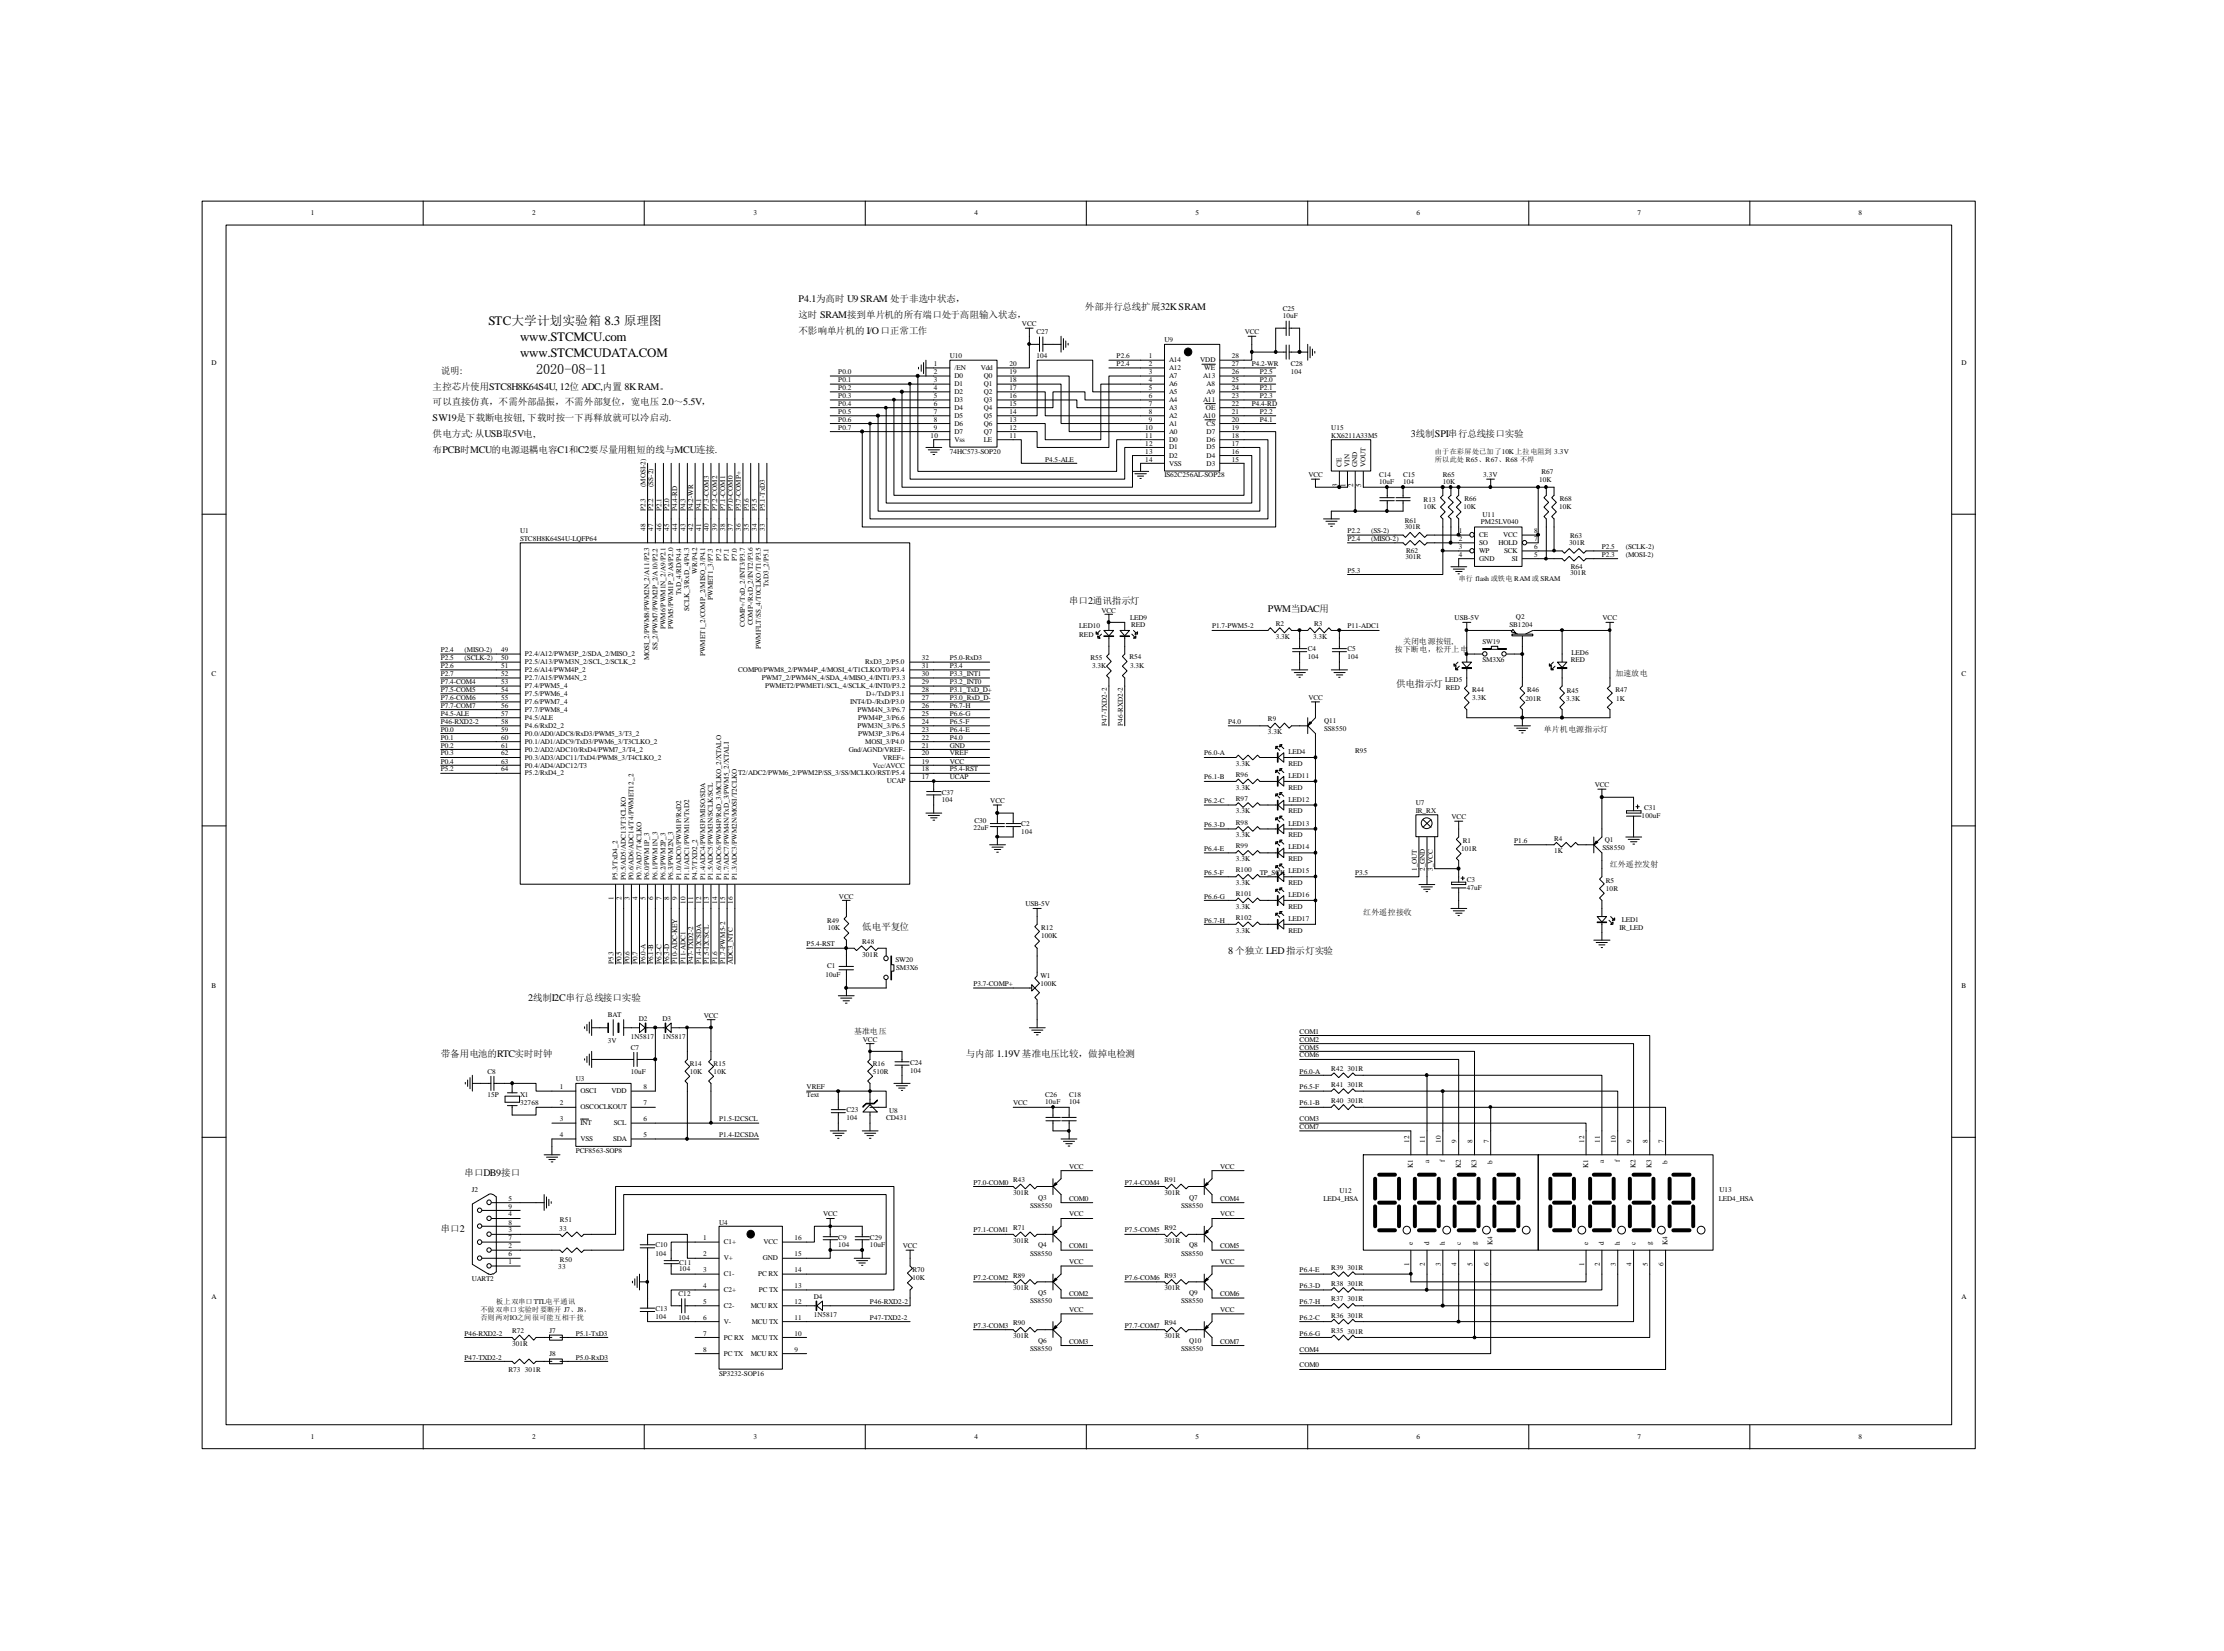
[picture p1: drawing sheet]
<svg xmlns="http://www.w3.org/2000/svg" width="279mm" height="207mm" viewBox="0 0 279 207" stroke-linecap="round" stroke-linejoin="round" font-family="sans-serif">
<defs><g id="words">
<text font-size="1.8" x="67.3" y="46.9">2020-08-11</text>
<g font-size="1.6">
<text x="61.4" y="40.8">STC大学计划实验箱 8.3 原理图</text>
<text x="65.4" y="44.8">www.STCMCUDATA.COM</text>
<text x="65.4" y="42.8">www.STCMCU.com</text>
</g>
<g font-size="1.3">
<text x="100.3" y="38">P4.1为高时 U9 SRAM 处于非选中状态，</text>
<text x="54.3" y="52.9">SW19是下载断电按钮, 下载时按一下再释放就可以冷启动.</text>
<text x="177.2" y="54.9">3线制SPI串行总线接口实验</text>
<text x="159.3" y="76.9">PWM当DAC用</text>
<text x="154.3" y="119.8">8 个独立 LED指示灯实验</text>
<text x="66.4" y="125.8">2线制I2C串行总线接口实验</text>
</g>
<g font-size="1.2">
<text x="100.3" y="40">这时 SRAM接到单片机的所有端口处于高阻输入状态，</text>
<text x="100.3" y="41.9">不影响单片机的 I/O口正常工作</text>
<text x="136.3" y="38.9">外部并行总线扩展32K SRAM</text>
<text x="55.4" y="46.9">说明:</text>
<text x="54.3" y="48.9">主控芯片使用STC8H8K64S4U, 12位 ADC,内置 8K RAM。</text>
<text x="54.3" y="50.9">可以直接仿真，不需外部晶振，不需外部复位，宽电压 2.0～5.5V，</text>
<text x="54.3" y="54.9">供电方式: 从USB取5V电,</text>
<text x="54.3" y="56.9">布PCB时MCU的电源退耦电容C1和C2要尽量用粗短的线与MCU连接.</text>
<text x="134.3" y="75.9">串口2通讯指示灯</text>
<text x="175.4" y="86.3">供电指示灯</text>
<text x="108.3" y="116.8">低电平复位</text>
<text x="55.4" y="132.8">带备用电池的RTC实时时钟</text>
<text x="121.3" y="132.8">与内部 1.19V基准电压比较，做掉电检测</text>
<text x="58.4" y="147.8">串口DB9接口</text>
<text x="55.4" y="154.8">串口2</text>
</g>
<g font-size="1">
<text x="175.3" y="81.9">按下断电，松开上电</text>
<text x="176.3" y="80.9">关闭电源按钮,</text>
<text x="202.9" y="84.9">加速放电</text>
<text x="194" y="91.9">单片机电源指示灯</text>
<text x="202.3" y="108.9">红外遥控发射</text>
<text x="171.3" y="114.9">红外遥控接收</text>
<text x="107.3" y="129.9">基准电压</text>
</g>
<g font-size=".9">
<text x="39.1" y="27">1</text>
<text x="66.8" y="27">2</text>
<text x="94.6" y="27">3</text>
<text x="122.4" y="27">4</text>
<text x="150.2" y="27">5</text>
<text x="178" y="27">6</text>
<text x="205.7" y="27">7</text>
<text x="233.5" y="27">8</text>
<text x="128.4" y="41">VCC</text>
<text x="130.2" y="42">C27</text>
<text x="156.4" y="42">VCC</text>
<text x="161.2" y="39">C25</text>
<text x="161.2" y="40">10uF</text>
<text x="26.6" y="45.8">D</text>
<text x="105.3" y="48">P0.1</text>
<text x="105.3" y="47">P0.0</text>
<text x="117.3" y="46">1</text>
<text x="117.3" y="47">2</text>
<text x="117.3" y="48">3</text>
<text x="119.3" y="45">U10</text>
<text x="119.9" y="46.5">/EN</text>
<text x="119.9" y="47.5">D0</text>
<text x="123.2" y="46.5">Vdd</text>
<text x="123.6" y="47.5">Q0</text>
<text x="126.8" y="46">20</text>
<text x="126.8" y="48">18</text>
<text x="126.8" y="47">19</text>
<text x="130.2" y="45">104</text>
<text x="140.3" y="46">P2.4</text>
<text x="140.3" y="45">P2.6</text>
<text x="144.3" y="45">1</text>
<text x="144.3" y="46">2</text>
<text x="144.3" y="47">3</text>
<text x="144.3" y="48">4</text>
<text x="146.3" y="43">U9</text>
<text x="146.9" y="45.5">A14</text>
<text x="146.9" y="46.5">A12</text>
<text x="146.9" y="47.5">A7</text>
<text x="150.8" y="45.5">VDD</text>
<text x="151.2" y="47.5">A13</text>
<text x="151.3" y="46.5">WE</text>
<text x="154.8" y="48">25</text>
<text x="154.8" y="47">26</text>
<text x="154.8" y="46">27</text>
<text x="154.8" y="45">28</text>
<text x="157.3" y="46">P4.2-WR</text>
<text x="158.3" y="48">P2.0</text>
<text x="158.3" y="47">P2.5</text>
<text x="162.2" y="46">C28</text>
<text x="162.2" y="47">104</text>
<text x="246.4" y="45.8">D</text>
<text x="105.3" y="49">P0.2</text>
<text x="105.3" y="50">P0.3</text>
<text x="105.3" y="51">P0.4</text>
<text x="105.3" y="52">P0.5</text>
<text x="105.3" y="53">P0.6</text>
<text x="105.3" y="54">P0.7</text>
<text x="117.3" y="49">4</text>
<text x="117.3" y="50">5</text>
<text x="117.3" y="51">6</text>
<text x="117.3" y="52">7</text>
<text x="117.3" y="53">8</text>
<text x="117.3" y="54">9</text>
<text x="119.9" y="48.5">D1</text>
<text x="119.9" y="49.5">D2</text>
<text x="119.9" y="50.5">D3</text>
<text x="119.9" y="51.5">D4</text>
<text x="119.9" y="52.5">D5</text>
<text x="119.9" y="53.5">D6</text>
<text x="123.6" y="48.5">Q1</text>
<text x="123.6" y="49.5">Q2</text>
<text x="123.6" y="50.5">Q3</text>
<text x="123.6" y="51.5">Q4</text>
<text x="123.6" y="52.5">Q5</text>
<text x="123.6" y="53.5">Q6</text>
<text x="126.8" y="49">17</text>
<text x="126.8" y="50">16</text>
<text x="126.8" y="51">15</text>
<text x="126.8" y="52">14</text>
<text x="126.8" y="53">13</text>
<text x="126.8" y="54">12</text>
<text x="143.9" y="54">10</text>
<text x="144.3" y="49">5</text>
<text x="144.3" y="50">6</text>
<text x="144.3" y="51">7</text>
<text x="144.3" y="52">8</text>
<text x="144.3" y="53">9</text>
<text x="146.9" y="48.5">A6</text>
<text x="146.9" y="49.5">A5</text>
<text x="146.9" y="50.5">A4</text>
<text x="146.9" y="51.5">A3</text>
<text x="146.9" y="52.5">A2</text>
<text x="146.9" y="53.5">A1</text>
<text x="151.2" y="52.5">A10</text>
<text x="151.2" y="50.5">A11</text>
<text x="151.5" y="51.5">OE</text>
<text x="151.6" y="53.5">CS</text>
<text x="151.6" y="49.5">A9</text>
<text x="151.6" y="48.5">A8</text>
<text x="154.8" y="54">19</text>
<text x="154.8" y="53">20</text>
<text x="154.8" y="52">21</text>
<text x="154.8" y="51">22</text>
<text x="154.8" y="50">23</text>
<text x="154.8" y="49">24</text>
<text x="157.3" y="51">P4.4-RD</text>
<text x="158.3" y="49">P2.1</text>
<text x="158.3" y="52">P2.2</text>
<text x="158.3" y="50">P2.3</text>
<text x="158.3" y="53">P4.1</text>
<text x="167.3" y="54">U15</text>
<text x="116.9" y="55">10</text>
<text x="119.3" y="57">74HC573-SOP20</text>
<text x="119.9" y="55.5">Vss</text>
<text x="119.9" y="54.5">D7</text>
<text x="123.6" y="55.5">LE</text>
<text x="123.6" y="54.5">Q7</text>
<text x="126.8" y="55">11</text>
<text x="131.3" y="58">P4.5-ALE</text>
<text x="143.9" y="55">11</text>
<text x="143.9" y="56">12</text>
<text x="143.9" y="57">13</text>
<text x="143.9" y="58">14</text>
<text x="146.3" y="60">IS62C256AL-SOP28</text>
<text x="146.9" y="54.5">A0</text>
<text x="146.9" y="55.5">D0</text>
<text x="146.9" y="56.5">D1</text>
<text x="146.9" y="57.5">D2</text>
<text x="146.9" y="58.5">VSS</text>
<text x="151.6" y="58.5">D3</text>
<text x="151.6" y="57.5">D4</text>
<text x="151.6" y="56.5">D5</text>
<text x="151.6" y="55.5">D6</text>
<text x="151.6" y="54.5">D7</text>
<text x="154.8" y="58">15</text>
<text x="154.8" y="57">16</text>
<text x="154.8" y="56">17</text>
<text x="154.8" y="55">18</text>
<text x="164.4" y="60">VCC</text>
<text x="167.3" y="55">KX6211A33M5</text>
<text x="168.5" y="58.6" transform="rotate(-90 168.5 58.6)">CE</text>
<text x="169.5" y="58.6" transform="rotate(-90 169.5 58.6)">VIN</text>
<text x="170.5" y="58.6" transform="rotate(-90 170.5 58.6)">GND</text>
<text x="171.5" y="58.6" transform="rotate(-90 171.5 58.6)">VOUT</text>
<text x="173.3" y="59.9">C14</text>
<text x="176.3" y="59.9">C15</text>
<text x="180.2" y="57">由于在彩屏处已加了10K上拉电阻到 3.3V</text>
<text x="180.2" y="58">所以此处 R65、R67、R68 不焊</text>
<text x="181.3" y="60">R65</text>
<text x="186.3" y="60">3.3V</text>
<text x="193.7" y="59.6">R67</text>
<text x="81.1" y="64.2" transform="rotate(-90 81.1 64.2)">P2.3</text>
<text x="81.1" y="61.2" transform="rotate(-90 81.1 61.2)">(MOSI-2)</text>
<text x="82.1" y="64.2" transform="rotate(-90 82.1 64.2)">P2.2</text>
<text x="82.1" y="61.2" transform="rotate(-90 82.1 61.2)">(SS-2)</text>
<text x="83.1" y="64.2" transform="rotate(-90 83.1 64.2)">P2.1</text>
<text x="84.1" y="64.2" transform="rotate(-90 84.1 64.2)">P2.0</text>
<text x="85.1" y="64.2" transform="rotate(-90 85.1 64.2)">P4.4-RD</text>
<text x="86.1" y="64.2" transform="rotate(-90 86.1 64.2)">P4.3</text>
<text x="87.1" y="64.2" transform="rotate(-90 87.1 64.2)">P4.2-WR</text>
<text x="88.1" y="64.2" transform="rotate(-90 88.1 64.2)">P4.1</text>
<text x="89.1" y="64.2" transform="rotate(-90 89.1 64.2)">P7.3-COM3</text>
<text x="90.1" y="64.2" transform="rotate(-90 90.1 64.2)">P7.2-COM2</text>
<text x="91.1" y="64.2" transform="rotate(-90 91.1 64.2)">P7.1-COM1</text>
<text x="92.1" y="64.2" transform="rotate(-90 92.1 64.2)">P7.0-COM0</text>
<text x="93.1" y="64.2" transform="rotate(-90 93.1 64.2)">P3.7-COMP+</text>
<text x="94.1" y="64.2" transform="rotate(-90 94.1 64.2)">P3.6</text>
<text x="95.1" y="64.2" transform="rotate(-90 95.1 64.2)">P3.5</text>
<text x="96.1" y="64.2" transform="rotate(-90 96.1 64.2)">P5.1-TxD3</text>
<text x="168" y="61.2" transform="rotate(-90 168 61.2)">3</text>
<text x="169" y="61.2" transform="rotate(-90 169 61.2)">1</text>
<text x="170" y="61.2" transform="rotate(-90 170 61.2)">2</text>
<text x="171" y="61.2" transform="rotate(-90 171 61.2)">5</text>
<text x="173.3" y="60.8">10uF</text>
<text x="176.3" y="60.8">104</text>
<text x="176.5" y="65.7">R61</text>
<text x="178.9" y="63.1">R13</text>
<text x="178.9" y="64">10K</text>
<text x="181.3" y="60.8">10K</text>
<text x="183.8" y="64">10K</text>
<text x="184" y="63">R66</text>
<text x="186" y="65.9">PM25LV040</text>
<text x="186.3" y="65">U11</text>
<text x="193.4" y="60.6">10K</text>
<text x="195.9" y="64">10K</text>
<text x="196" y="63">R68</text>
<text x="65.4" y="67">U1</text>
<text x="65.4" y="68">STC8H8K64S4U-LQFP64</text>
<text x="81.1" y="66.7" transform="rotate(-90 81.1 66.7)">48</text>
<text x="82.1" y="66.7" transform="rotate(-90 82.1 66.7)">47</text>
<text x="83.1" y="66.7" transform="rotate(-90 83.1 66.7)">46</text>
<text x="84.1" y="66.7" transform="rotate(-90 84.1 66.7)">45</text>
<text x="85.1" y="66.7" transform="rotate(-90 85.1 66.7)">44</text>
<text x="86.1" y="66.7" transform="rotate(-90 86.1 66.7)">43</text>
<text x="87.1" y="66.7" transform="rotate(-90 87.1 66.7)">42</text>
<text x="88.1" y="66.7" transform="rotate(-90 88.1 66.7)">41</text>
<text x="89.1" y="66.7" transform="rotate(-90 89.1 66.7)">40</text>
<text x="90.1" y="66.7" transform="rotate(-90 90.1 66.7)">39</text>
<text x="90.6" y="70.5" transform="rotate(-90 90.6 70.5)">P7.2</text>
<text x="91.1" y="66.7" transform="rotate(-90 91.1 66.7)">38</text>
<text x="91.6" y="70.5" transform="rotate(-90 91.6 70.5)">P7.1</text>
<text x="92.1" y="66.7" transform="rotate(-90 92.1 66.7)">37</text>
<text x="92.6" y="70.5" transform="rotate(-90 92.6 70.5)">P7.0</text>
<text x="93.1" y="66.7" transform="rotate(-90 93.1 66.7)">36</text>
<text x="94.1" y="66.7" transform="rotate(-90 94.1 66.7)">35</text>
<text x="95.1" y="66.7" transform="rotate(-90 95.1 66.7)">34</text>
<text x="96.1" y="66.7" transform="rotate(-90 96.1 66.7)">33</text>
<text x="169.3" y="67">P2.2</text>
<text x="169.3" y="68">P2.4</text>
<text x="169.3" y="72">P5.3</text>
<text x="172.2" y="67">(SS-2)</text>
<text x="172.2" y="68">(MISO-2)</text>
<text x="176.5" y="66.5">301R</text>
<text x="176.6" y="70.3">301R</text>
<text x="176.6" y="69.5">R62</text>
<text x="183.3" y="67">1</text>
<text x="183.3" y="68">2</text>
<text x="183.3" y="69">3</text>
<text x="183.3" y="70">4</text>
<text x="185.8" y="67.5">CE</text>
<text x="185.8" y="68.4">SO</text>
<text x="185.8" y="69.5">WP</text>
<text x="185.8" y="70.5">GND</text>
<text x="188.2" y="68.4">HOLD</text>
<text x="188.8" y="67.5">VCC</text>
<text x="189" y="69.5">SCK</text>
<text x="189.9" y="70.5">SI</text>
<text x="192.7" y="70">5</text>
<text x="192.7" y="69">6</text>
<text x="192.7" y="68">7</text>
<text x="192.7" y="67">8</text>
<text x="197.1" y="68.4">301R</text>
<text x="197.3" y="67.6">R63</text>
<text x="197.4" y="71.5">R64</text>
<text x="201.2" y="70">P2.3</text>
<text x="201.2" y="69">P2.5</text>
<text x="204.3" y="69">(SCLK-2)</text>
<text x="204.3" y="70">(MOSI-2)</text>
<text x="85.6" y="74.8" transform="rotate(-90 85.6 74.8)">TxD_4/RD/P4.4</text>
<text x="86.6" y="76.8" transform="rotate(-90 86.6 76.8)">SCLK_3/RxD_4/P4.3</text>
<text x="87.6" y="72.1" transform="rotate(-90 87.6 72.1)">WR/P4.2</text>
<text x="89.6" y="75.4" transform="rotate(-90 89.6 75.4)">PWMET1_3/P7.3</text>
<text x="96.6" y="73.8" transform="rotate(-90 96.6 73.8)">TxD3_2/P5.1</text>
<text x="138.4" y="77">VCC</text>
<text x="142" y="77.8">LED9</text>
<text x="182.7" y="77.9">USB-5V</text>
<text x="183.3" y="72.9">串行 flash 或铁电 RAM 或 SRAM</text>
<text x="190.5" y="77.8">Q2</text>
<text x="197.3" y="72.3">301R</text>
<text x="201.3" y="77.9">VCC</text>
<text x="55.4" y="81.9">P2.4</text>
<text x="55.4" y="82.9">P2.5</text>
<text x="55.4" y="83.9">P2.6</text>
<text x="58.4" y="81.9">(MISO-2)</text>
<text x="58.4" y="82.9">(SCLK-2)</text>
<text x="62.9" y="81.9">49</text>
<text x="62.9" y="82.9">50</text>
<text x="62.9" y="83.9">51</text>
<text x="65.9" y="82.5">P2.4/A12/PWM3P_2/SDA_2/MISO_2</text>
<text x="65.9" y="83.4">P2.5/A13/PWM3N_2/SCL_2/SCLK_2</text>
<text x="81.6" y="83" transform="rotate(-90 81.6 83)">MOSI_2/PWM8/PWM2N_2/A11/P2.3</text>
<text x="82.6" y="81.7" transform="rotate(-90 82.6 81.7)">SS_2/PWM7/PWM2P_2/A10/P2.2</text>
<text x="83.6" y="79.1" transform="rotate(-90 83.6 79.1)">PWM6/PWM1N_2/A9/P2.1</text>
<text x="84.6" y="79" transform="rotate(-90 84.6 79)">PWM5/PWM1P_2/A8/P2.0</text>
<text x="88.6" y="82.5" transform="rotate(-90 88.6 82.5)">PWMET1_2/COMP_2/MISO_3/P4.1</text>
<text x="93.6" y="78.8" transform="rotate(-90 93.6 78.8)">COMP+/TxD_2/INT3/P3.7</text>
<text x="94.6" y="78.6" transform="rotate(-90 94.6 78.6)">COMP-/RxD_2/INT2/P3.6</text>
<text x="95.6" y="81.6" transform="rotate(-90 95.6 81.6)">PWMFLT/SS_4/T0CLKO/T1/P3.5</text>
<text x="108.7" y="83.4">RxD3_2/P5.0</text>
<text x="115.8" y="82.9">32</text>
<text x="115.8" y="83.9">31</text>
<text x="119.3" y="82.9">P5.0-RxD3</text>
<text x="119.3" y="83.9">P3.4</text>
<text x="135.6" y="78.9">LED10</text>
<text x="135.6" y="80">RED</text>
<text x="137" y="82.9">R55</text>
<text x="137.2" y="83.9">3.3K</text>
<text x="141.9" y="82.8">R54</text>
<text x="142" y="83.9">3.3K</text>
<text x="142.1" y="78.7">RED</text>
<text x="152.3" y="78.9">P1.7-PWM5-2</text>
<text x="160.3" y="78.6">R2</text>
<text x="160.3" y="80.3">3.3K</text>
<text x="164.3" y="81.8">C4</text>
<text x="164.3" y="82.8">104</text>
<text x="165" y="80.3">3.3K</text>
<text x="165.1" y="78.6">R3</text>
<text x="169.3" y="81.8">C5</text>
<text x="169.3" y="82.8">104</text>
<text x="169.3" y="78.9">P11-ADC1</text>
<text x="186.3" y="80.9">SW19</text>
<text x="186.3" y="83.2">SM3X6</text>
<text x="189.6" y="78.7">SB1204</text>
<text x="197.4" y="83.2">RED</text>
<text x="197.4" y="82.3">LED6</text>
<text x="26.6" y="84.9">C</text>
<text x="55.4" y="89.9">P4.5-ALE</text>
<text x="55.4" y="84.9">P2.7</text>
<text x="55.4" y="88.9">P7.7-COM7</text>
<text x="55.4" y="87.9">P7.6-COM6</text>
<text x="55.4" y="86.9">P7.5-COM5</text>
<text x="55.4" y="85.9">P7.4-COM4</text>
<text x="62.9" y="85.9">53</text>
<text x="62.9" y="86.9">54</text>
<text x="62.9" y="87.9">55</text>
<text x="62.9" y="84.9">52</text>
<text x="62.9" y="88.9">56</text>
<text x="62.9" y="89.9">57</text>
<text x="65.9" y="86.4">P7.4/PWM5_4</text>
<text x="65.9" y="87.4">P7.5/PWM6_4</text>
<text x="65.9" y="88.4">P7.6/PWM7_4</text>
<text x="65.9" y="84.4">P2.6/A14/PWM4P_2</text>
<text x="65.9" y="85.4">P2.7/A15/PWM4N_2</text>
<text x="65.9" y="89.4">P7.7/PWM8_4</text>
<text x="92.7" y="84.4">COMP0/PWM8_2/PWM4P_4/MOSI_4/T1CLKO/T0/P3.4</text>
<text x="95.7" y="85.4">PWM7_2/PWM4N_4/SDA_4/MISO_4/INT1/P3.3</text>
<text x="96.1" y="86.4">PWMET2/PWMET1/SCL_4/SCLK_4/INT0/P3.2</text>
<text x="106.8" y="88.4">INT4/D-/RxD/P3.0</text>
<text x="107.7" y="89.4">PWM4N_3/P6.7</text>
<text x="108.8" y="87.4">D+/TxD/P3.1</text>
<text x="115.8" y="87.9">27</text>
<text x="115.8" y="86.9">28</text>
<text x="115.8" y="85.9">29</text>
<text x="115.8" y="84.9">30</text>
<text x="115.8" y="89.9">25</text>
<text x="115.8" y="88.9">26</text>
<text x="119.3" y="85.9">P3.2_INT0</text>
<text x="119.3" y="84.9">P3.3_INT1</text>
<text x="119.3" y="87.9">P3.0_RxD_D-</text>
<text x="119.3" y="86.9">P3.1_TxD_D+</text>
<text x="119.3" y="88.9">P6.7-H</text>
<text x="119.3" y="89.9">P6.6-G</text>
<text x="164.4" y="87.9">VCC</text>
<text x="181.6" y="85.6">LED5</text>
<text x="181.6" y="86.6">RED</text>
<text x="184.9" y="86.9">R44</text>
<text x="184.9" y="87.9">3.3K</text>
<text x="191.6" y="88">201R</text>
<text x="191.8" y="86.9">R46</text>
<text x="196.8" y="88">3.3K</text>
<text x="196.8" y="87">R45</text>
<text x="202.9" y="86.9">R47</text>
<text x="203" y="88">1K</text>
<text x="246.4" y="84.9">C</text>
<text x="55.4" y="92.9">P0.1</text>
<text x="55.4" y="91.9">P0.0</text>
<text x="55.4" y="93.9">P0.2</text>
<text x="55.4" y="94.9">P0.3</text>
<text x="55.4" y="95.9">P0.4</text>
<text x="55.4" y="90.9">P46-RXD2-2</text>
<text x="62.9" y="93.9">61</text>
<text x="62.9" y="91.9">59</text>
<text x="62.9" y="92.9">60</text>
<text x="62.9" y="95.9">63</text>
<text x="62.9" y="94.9">62</text>
<text x="62.9" y="90.9">58</text>
<text x="65.9" y="94.4">P0.2/AD2/ADC10/RxD4/PWM7_3/T4_2</text>
<text x="65.9" y="92.4">P0.0/AD0/ADC8/RxD3/PWM5_3/T3_2</text>
<text x="65.9" y="93.4">P0.1/AD1/ADC9/TxD3/PWM6_3/T3CLKO_2</text>
<text x="65.9" y="95.4">P0.3/AD3/ADC11/TxD4/PWM8_3/T4CLKO_2</text>
<text x="65.9" y="90.4">P4.5/ALE</text>
<text x="65.9" y="91.4">P4.6/RxD2_2</text>
<text x="106.6" y="94.4">Gnd/AGND/VREF-</text>
<text x="107.7" y="91.4">PWM3N_3/P6.5</text>
<text x="107.8" y="92.4">PWM3P_3/P6.4</text>
<text x="107.8" y="90.4">PWM4P_3/P6.6</text>
<text x="108.7" y="93.4">MOSI_3/P4.0</text>
<text x="110.9" y="95.4">VREF+</text>
<text x="115.8" y="92.9">22</text>
<text x="115.8" y="95.9">19</text>
<text x="115.8" y="94.9">20</text>
<text x="115.8" y="93.9">21</text>
<text x="115.8" y="91.9">23</text>
<text x="115.8" y="90.9">24</text>
<text x="119.3" y="93.9">GND</text>
<text x="119.3" y="94.9">VREF</text>
<text x="119.3" y="95.9">VCC</text>
<text x="119.3" y="91.9">P6.4-E</text>
<text x="119.3" y="90.9">P6.5-F</text>
<text x="119.3" y="92.9">P4.0</text>
<text x="139.1" y="91.2" transform="rotate(-90 139.1 91.2)">P47-TXD2-2</text>
<text x="141" y="91.2" transform="rotate(-90 141 91.2)">P46-RXD2-2</text>
<text x="151.3" y="94.9">P6.0-A</text>
<text x="154.3" y="90.9">P4.0</text>
<text x="159.3" y="90.6">R9</text>
<text x="159.3" y="92.2">3.3K</text>
<text x="161.9" y="94.7">LED4</text>
<text x="166.4" y="90.8">Q11</text>
<text x="166.4" y="91.8">SS8550</text>
<text x="170.3" y="94.6">R95</text>
<text x="55.4" y="96.9">P5.2</text>
<text x="62.9" y="96.9">64</text>
<text x="65.9" y="97.4">P5.2/RxD4_2</text>
<text x="65.9" y="96.4">P0.4/AD4/ADC12/T3</text>
<text x="92.7" y="97.4">T2/ADC2/PWM6_2/PWM2P/SS_3/SS/MCLKO/RST/P5.4</text>
<text x="109.6" y="96.4">Vcc/AVCC</text>
<text x="111.4" y="98.4">UCAP</text>
<text x="115.8" y="96.9">18</text>
<text x="115.8" y="97.9">17</text>
<text x="118.3" y="99.8">C37</text>
<text x="118.3" y="100.8">104</text>
<text x="119.3" y="96.9">P5.4-RST</text>
<text x="119.3" y="97.9">UCAP</text>
<text x="124.4" y="100.9">VCC</text>
<text x="151.3" y="97.9">P6.1-B</text>
<text x="151.3" y="100.9">P6.2-C</text>
<text x="155.3" y="96.2">3.3K</text>
<text x="155.3" y="97.6">R96</text>
<text x="155.3" y="99.2">3.3K</text>
<text x="155.3" y="100.6">R97</text>
<text x="161.9" y="96.2">RED</text>
<text x="161.9" y="97.7">LED11</text>
<text x="161.9" y="99.2">RED</text>
<text x="161.9" y="100.7">LED12</text>
<text x="177.9" y="101.1">U7</text>
<text x="200.4" y="98.9">VCC</text>
<text x="206.5" y="101.8">C31</text>
<text x="122.3" y="104.2">22uF</text>
<text x="122.4" y="103.4">C30</text>
<text x="128.3" y="103.8">C2</text>
<text x="128.3" y="104.8">104</text>
<text x="151.3" y="103.9">P6.3-D</text>
<text x="151.3" y="106.9">P6.4-E</text>
<text x="155.3" y="102.2">3.3K</text>
<text x="155.3" y="103.6">R98</text>
<text x="155.3" y="105.2">3.3K</text>
<text x="155.3" y="106.6">R99</text>
<text x="161.9" y="102.2">RED</text>
<text x="161.9" y="103.7">LED13</text>
<text x="161.9" y="105.2">RED</text>
<text x="161.9" y="106.7">LED14</text>
<text x="177.9" y="102.1">IR_RX</text>
<text x="182.4" y="102.9">VCC</text>
<text x="183.5" y="106.9">101R</text>
<text x="183.8" y="105.9">R1</text>
<text x="190.2" y="105.9">P1.6</text>
<text x="195.2" y="105.6">R4</text>
<text x="195.2" y="107.2">1K</text>
<text x="201.3" y="106.8">SS8550</text>
<text x="201.6" y="105.8">Q1</text>
<text x="206.2" y="102.8">100uF</text>
<text x="77.1" y="113.1" transform="rotate(-90 77.1 113.1)">1</text>
<text x="77.6" y="110.5" transform="rotate(-90 77.6 110.5)">P5.3/TxD4_2</text>
<text x="78.1" y="113.1" transform="rotate(-90 78.1 113.1)">2</text>
<text x="78.6" y="110.5" transform="rotate(-90 78.6 110.5)">P0.5/AD5/ADC13/T3CLKO</text>
<text x="79.1" y="113.1" transform="rotate(-90 79.1 113.1)">3</text>
<text x="79.6" y="110.5" transform="rotate(-90 79.6 110.5)">P0.6/AD6/ADC14/T4/PWMET12_2</text>
<text x="80.1" y="113.1" transform="rotate(-90 80.1 113.1)">4</text>
<text x="80.6" y="110.5" transform="rotate(-90 80.6 110.5)">P0.7/AD7/T4CLKO</text>
<text x="81.1" y="113.1" transform="rotate(-90 81.1 113.1)">5</text>
<text x="81.6" y="110.5" transform="rotate(-90 81.6 110.5)">P6.0/PWM1P_3</text>
<text x="82.1" y="113.1" transform="rotate(-90 82.1 113.1)">6</text>
<text x="82.6" y="110.5" transform="rotate(-90 82.6 110.5)">P6.1/PWM1N_3</text>
<text x="83.1" y="113.1" transform="rotate(-90 83.1 113.1)">7</text>
<text x="83.6" y="110.5" transform="rotate(-90 83.6 110.5)">P6.2/PWM2P_3</text>
<text x="84.1" y="113.1" transform="rotate(-90 84.1 113.1)">8</text>
<text x="84.6" y="110.5" transform="rotate(-90 84.6 110.5)">P6.3/PWM2N_3</text>
<text x="85.1" y="113.1" transform="rotate(-90 85.1 113.1)">9</text>
<text x="85.6" y="110.5" transform="rotate(-90 85.6 110.5)">P1.0/ADC0/PWM1P/RxD2</text>
<text x="86.1" y="113.5" transform="rotate(-90 86.1 113.5)">10</text>
<text x="86.6" y="110.5" transform="rotate(-90 86.6 110.5)">P1.1/ADC1/PWM1N/TxD2</text>
<text x="87.1" y="113.5" transform="rotate(-90 87.1 113.5)">11</text>
<text x="87.6" y="110.5" transform="rotate(-90 87.6 110.5)">P4.7/TXD2_2</text>
<text x="88.1" y="113.5" transform="rotate(-90 88.1 113.5)">12</text>
<text x="88.6" y="110.5" transform="rotate(-90 88.6 110.5)">P1.4/ADC4/PWM3P/MISO/SDA</text>
<text x="89.1" y="113.5" transform="rotate(-90 89.1 113.5)">13</text>
<text x="89.6" y="110.5" transform="rotate(-90 89.6 110.5)">P1.5/ADC5/PWM3N/SCLK/SCL</text>
<text x="90.1" y="113.5" transform="rotate(-90 90.1 113.5)">14</text>
<text x="90.6" y="110.5" transform="rotate(-90 90.6 110.5)">P1.6/ADC6/PWM4P/RxD_3/MCLKO_2/XTALO</text>
<text x="91.1" y="113.5" transform="rotate(-90 91.1 113.5)">15</text>
<text x="91.6" y="110.5" transform="rotate(-90 91.6 110.5)">P1.7/ADC7/PWM4N/TxD_3/PWM5_2/XTALI</text>
<text x="92.1" y="113.5" transform="rotate(-90 92.1 113.5)">16</text>
<text x="92.6" y="110.5" transform="rotate(-90 92.6 110.5)">P1.3/ADC3/PWM2N/MOSI/T2CLKO</text>
<text x="105.4" y="112.9">VCC</text>
<text x="128.8" y="113.9">USB-5V</text>
<text x="151.3" y="109.9">P6.5-F</text>
<text x="151.3" y="112.9">P6.6-G</text>
<text x="155.3" y="108.2">3.3K</text>
<text x="155.3" y="109.6">R100</text>
<text x="155.3" y="111.2">3.3K</text>
<text x="155.3" y="112.6">R101</text>
<text x="158.3" y="109.9">TP_SCK LED15</text>
<text x="161.9" y="108.2">RED</text>
<text x="161.9" y="111.2">RED</text>
<text x="161.9" y="112.7">LED16</text>
<text x="170.3" y="109.9">P3.5</text>
<text x="178" y="109.4" transform="rotate(-90 178 109.4)">1_OUT</text>
<text x="179" y="109.4" transform="rotate(-90 179 109.4)">2_GND</text>
<text x="180" y="109.4" transform="rotate(-90 180 109.4)">3_VCC</text>
<text x="184.3" y="110.8">C3</text>
<text x="184.3" y="111.8">47uF</text>
<text x="201.8" y="110.9">R5</text>
<text x="201.8" y="111.9">10R</text>
<text x="101.3" y="118.9">P5.4-RST</text>
<text x="103.9" y="115.9">R49</text>
<text x="104" y="116.9">10K</text>
<text x="108.3" y="118.6">R48</text>
<text x="130.8" y="116.9">R12</text>
<text x="130.8" y="117.9">100K</text>
<text x="151.3" y="115.9">P6.7-H</text>
<text x="155.3" y="114.2">3.3K</text>
<text x="155.3" y="115.6">R102</text>
<text x="155.3" y="117.2">3.3K</text>
<text x="161.9" y="114.2">RED</text>
<text x="161.9" y="115.7">LED17</text>
<text x="161.9" y="117.2">RED</text>
<text x="203.4" y="116.9">IR_LED</text>
<text x="203.7" y="115.8">LED1</text>
<text x="26.6" y="124.1">B</text>
<text x="77.1" y="121.1" transform="rotate(-90 77.1 121.1)">P5.3</text>
<text x="78.1" y="121.1" transform="rotate(-90 78.1 121.1)">P0.5</text>
<text x="79.1" y="121.1" transform="rotate(-90 79.1 121.1)">P0.6</text>
<text x="80.1" y="121.1" transform="rotate(-90 80.1 121.1)">P0.7</text>
<text x="81.1" y="121.1" transform="rotate(-90 81.1 121.1)">P6.0-A</text>
<text x="82.1" y="121.1" transform="rotate(-90 82.1 121.1)">P6.1-B</text>
<text x="83.1" y="121.1" transform="rotate(-90 83.1 121.1)">P6.2-C</text>
<text x="84.1" y="121.1" transform="rotate(-90 84.1 121.1)">P6.3-D</text>
<text x="85.1" y="121.1" transform="rotate(-90 85.1 121.1)">P10-ADC-KEY</text>
<text x="86.1" y="121.1" transform="rotate(-90 86.1 121.1)">P11-ADC1</text>
<text x="87.1" y="121.1" transform="rotate(-90 87.1 121.1)">P47-TXD2-2</text>
<text x="88.1" y="121.1" transform="rotate(-90 88.1 121.1)">P1.4-I2CSDA</text>
<text x="89.1" y="121.1" transform="rotate(-90 89.1 121.1)">P1.5-I2CSCL</text>
<text x="90.1" y="121.1" transform="rotate(-90 90.1 121.1)">P1.6</text>
<text x="91.1" y="121.1" transform="rotate(-90 91.1 121.1)">P1.7-PWM5-2</text>
<text x="92.1" y="121.1" transform="rotate(-90 92.1 121.1)">ADC3_NTC</text>
<text x="103.7" y="122.7">10uF</text>
<text x="103.9" y="121.6">C1</text>
<text x="108.3" y="120.2">301R</text>
<text x="112.5" y="120.9">SW20</text>
<text x="112.6" y="121.9">SM3X6</text>
<text x="122.3" y="123.9">P3.7-COMP+</text>
<text x="130.7" y="122.9">W1</text>
<text x="130.7" y="123.9">100K</text>
<text x="246.4" y="124.1">B</text>
<text x="76.4" y="127.8">BAT</text>
<text x="76.4" y="131">3V</text>
<text x="79.2" y="130.5">1N5817</text>
<text x="79.2" y="131.9">C7</text>
<text x="80.3" y="128.3">D2</text>
<text x="83.2" y="128.3">D3</text>
<text x="83.2" y="130.5">1N5817</text>
<text x="88.4" y="127.9">VCC</text>
<text x="108.4" y="130.8">VCC</text>
<text x="163.3" y="129.9">COM1</text>
<text x="163.3" y="130.8">COM2</text>
<text x="163.3" y="131.9">COM5</text>
<text x="61.2" y="134.9">C8</text>
<text x="61.2" y="137.8">15P</text>
<text x="65.4" y="137.7">X1</text>
<text x="70.4" y="136.9">1</text>
<text x="72.3" y="135.8">U3</text>
<text x="72.9" y="137.4">OSCI</text>
<text x="76.8" y="137.4">VDD</text>
<text x="79.2" y="134.9">10uF</text>
<text x="80.8" y="136.9">8</text>
<text x="86.6" y="133.9">R14</text>
<text x="86.6" y="134.9">10K</text>
<text x="89.7" y="133.9">R15</text>
<text x="89.7" y="134.9">10K</text>
<text x="101.3" y="136.9">VREF</text>
<text x="101.3" y="137.8">Text</text>
<text x="109.6" y="133.9">R16</text>
<text x="109.6" y="134.9">510R</text>
<text x="114.3" y="133.8">C24</text>
<text x="114.3" y="134.7">104</text>
<text x="131.3" y="137.7">C26</text>
<text x="134.3" y="137.7">C18</text>
<text x="163.3" y="134.9">P6.0-A</text>
<text x="163.3" y="132.8">COM6</text>
<text x="163.3" y="136.9">P6.5-F</text>
<text x="167.3" y="136.6">R41</text>
<text x="167.3" y="134.6">R42</text>
<text x="169.3" y="136.6">301R</text>
<text x="169.3" y="134.6">301R</text>
<text x="65.4" y="138.8">32768</text>
<text x="70.4" y="138.8">2</text>
<text x="70.4" y="140.8">3</text>
<text x="70.4" y="142.8">4</text>
<text x="72.9" y="139.4">OSCOCLKOUT</text>
<text x="72.9" y="141.3">INT</text>
<text x="72.9" y="143.3">VSS</text>
<text x="77" y="143.3">SDA</text>
<text x="77.1" y="141.3">SCL</text>
<text x="80.8" y="142.8">5</text>
<text x="80.8" y="140.8">6</text>
<text x="80.8" y="138.8">7</text>
<text x="90.3" y="140.8">P1.5-I2CSCL</text>
<text x="90.3" y="142.8">P1.4-I2CSDA</text>
<text x="106.3" y="139.7">C23</text>
<text x="106.3" y="140.8">104</text>
<text x="111.3" y="140.8">CD431</text>
<text x="111.7" y="139.9">U8</text>
<text x="127.3" y="138.8">VCC</text>
<text x="131.3" y="138.6">10uF</text>
<text x="134.3" y="138.6">104</text>
<text x="163.3" y="140.8">COM3</text>
<text x="163.3" y="141.9">COM7</text>
<text x="163.3" y="138.8">P6.1-B</text>
<text x="167.3" y="138.5">R40</text>
<text x="169.3" y="138.5">301R</text>
<text x="177" y="143.6" transform="rotate(-90 177 143.6)">12</text>
<text x="179" y="143.6" transform="rotate(-90 179 143.6)">11</text>
<text x="181" y="143.6" transform="rotate(-90 181 143.6)">10</text>
<text x="183" y="143.6" transform="rotate(-90 183 143.6)">9</text>
<text x="185" y="143.6" transform="rotate(-90 185 143.6)">8</text>
<text x="187" y="143.6" transform="rotate(-90 187 143.6)">7</text>
<text x="199" y="143.6" transform="rotate(-90 199 143.6)">12</text>
<text x="201" y="143.6" transform="rotate(-90 201 143.6)">11</text>
<text x="203" y="143.6" transform="rotate(-90 203 143.6)">10</text>
<text x="205" y="143.6" transform="rotate(-90 205 143.6)">9</text>
<text x="207" y="143.6" transform="rotate(-90 207 143.6)">8</text>
<text x="209" y="143.6" transform="rotate(-90 209 143.6)">7</text>
<text x="59.3" y="149.7">J2</text>
<text x="72.3" y="144.8">PCF8563-SOP8</text>
<text x="122.3" y="148.8">P7.0-COM0</text>
<text x="127.3" y="148.5">R43</text>
<text x="134.3" y="146.8">VCC</text>
<text x="141.3" y="148.8">P7.4-COM4</text>
<text x="146.3" y="148.5">R91</text>
<text x="153.3" y="146.8">VCC</text>
<text x="168.3" y="149.8">U12</text>
<text x="177.5" y="146.8" transform="rotate(-90 177.5 146.8)">K1</text>
<text x="179.5" y="146.1" transform="rotate(-90 179.5 146.1)">a</text>
<text x="181.5" y="146" transform="rotate(-90 181.5 146)">f</text>
<text x="183.5" y="146.8" transform="rotate(-90 183.5 146.8)">K2</text>
<text x="185.5" y="146.8" transform="rotate(-90 185.5 146.8)">K3</text>
<text x="187.5" y="146.2" transform="rotate(-90 187.5 146.2)">b</text>
<text x="199.5" y="146.8" transform="rotate(-90 199.5 146.8)">K1</text>
<text x="201.5" y="146.1" transform="rotate(-90 201.5 146.1)">a</text>
<text x="203.5" y="146" transform="rotate(-90 203.5 146)">f</text>
<text x="205.5" y="146.8" transform="rotate(-90 205.5 146.8)">K2</text>
<text x="207.5" y="146.8" transform="rotate(-90 207.5 146.8)">K3</text>
<text x="209.5" y="146.2" transform="rotate(-90 209.5 146.2)">b</text>
<text x="216" y="149.7">U13</text>
<text x="63.9" y="155.8">7</text>
<text x="63.9" y="154.8">3</text>
<text x="63.9" y="153.8">8</text>
<text x="63.9" y="152.8">4</text>
<text x="63.9" y="151.8">9</text>
<text x="63.9" y="150.8">5</text>
<text x="70.3" y="154.6">33</text>
<text x="70.4" y="153.5">R51</text>
<text x="88.3" y="155.8">1</text>
<text x="90.3" y="153.8">U4</text>
<text x="99.8" y="155.8">16</text>
<text x="103.4" y="152.8">VCC</text>
<text x="105.3" y="155.7">C9</text>
<text x="109.3" y="155.7">C29</text>
<text x="122.3" y="154.8">P7.1-COM1</text>
<text x="127.3" y="154.5">R71</text>
<text x="127.3" y="150.1">301R</text>
<text x="129.4" y="151.7">SS8550</text>
<text x="130.4" y="150.7">Q3</text>
<text x="134.3" y="150.8">COM0</text>
<text x="134.3" y="152.8">VCC</text>
<text x="141.3" y="154.8">P7.5-COM5</text>
<text x="146.3" y="154.5">R92</text>
<text x="146.3" y="150.1">301R</text>
<text x="148.4" y="151.7">SS8550</text>
<text x="149.4" y="150.7">Q7</text>
<text x="153.3" y="150.8">COM4</text>
<text x="153.3" y="152.8">VCC</text>
<text x="166.3" y="150.8">LED4_HSA</text>
<text x="215.9" y="150.8">LED4_HSA</text>
<text x="59.3" y="160.9">UART2</text>
<text x="63.9" y="158.8">1</text>
<text x="63.9" y="157.8">6</text>
<text x="63.9" y="156.8">2</text>
<text x="70.1" y="159.4">33</text>
<text x="70.4" y="158.5">R50</text>
<text x="82.3" y="156.7">C10</text>
<text x="82.3" y="157.7">104</text>
<text x="85.3" y="158.9">C11</text>
<text x="85.3" y="159.7">104</text>
<text x="88.3" y="157.8">2</text>
<text x="88.3" y="159.8">3</text>
<text x="88.3" y="161.8">4</text>
<text x="90.9" y="156.3">C1+</text>
<text x="90.9" y="158.3">V+</text>
<text x="90.9" y="160.3">C1-</text>
<text x="95.2" y="160.3">PC RX</text>
<text x="95.8" y="158.3">GND</text>
<text x="95.9" y="156.3">VCC</text>
<text x="99.8" y="161.8">13</text>
<text x="99.8" y="159.8">14</text>
<text x="99.8" y="157.8">15</text>
<text x="105.3" y="156.7">104</text>
<text x="109.3" y="156.7">10uF</text>
<text x="113.4" y="156.8">VCC</text>
<text x="114.6" y="159.8">R70</text>
<text x="114.6" y="160.8">10K</text>
<text x="122.3" y="160.8">P7.2-COM2</text>
<text x="127.3" y="156.1">301R</text>
<text x="127.3" y="160.5">R89</text>
<text x="129.4" y="157.7">SS8550</text>
<text x="130.4" y="156.7">Q4</text>
<text x="134.3" y="156.8">COM1</text>
<text x="134.3" y="158.8">VCC</text>
<text x="141.3" y="160.8">P7.6-COM6</text>
<text x="146.3" y="156.1">301R</text>
<text x="146.3" y="160.5">R93</text>
<text x="148.4" y="157.7">SS8550</text>
<text x="149.4" y="156.7">Q8</text>
<text x="153.3" y="156.8">COM5</text>
<text x="153.3" y="158.8">VCC</text>
<text x="163.3" y="159.8">P6.4-E</text>
<text x="163.3" y="161.8">P6.3-D</text>
<text x="167.3" y="161.5">R38</text>
<text x="167.3" y="159.5">R39</text>
<text x="169.3" y="161.5">301R</text>
<text x="169.3" y="159.5">301R</text>
<text x="177" y="159" transform="rotate(-90 177 159)">1</text>
<text x="177.5" y="156.5" transform="rotate(-90 177.5 156.5)">e</text>
<text x="179" y="159" transform="rotate(-90 179 159)">2</text>
<text x="179.5" y="156.5" transform="rotate(-90 179.5 156.5)">d</text>
<text x="181" y="159" transform="rotate(-90 181 159)">3</text>
<text x="181.5" y="156.5" transform="rotate(-90 181.5 156.5)">h</text>
<text x="183" y="159" transform="rotate(-90 183 159)">4</text>
<text x="183.5" y="156.5" transform="rotate(-90 183.5 156.5)">c</text>
<text x="185" y="159" transform="rotate(-90 185 159)">5</text>
<text x="185.5" y="156.5" transform="rotate(-90 185.5 156.5)">g</text>
<text x="187" y="159" transform="rotate(-90 187 159)">6</text>
<text x="187.5" y="156.5" transform="rotate(-90 187.5 156.5)">K4</text>
<text x="199" y="159" transform="rotate(-90 199 159)">1</text>
<text x="199.5" y="156.5" transform="rotate(-90 199.5 156.5)">e</text>
<text x="201" y="159" transform="rotate(-90 201 159)">2</text>
<text x="201.5" y="156.5" transform="rotate(-90 201.5 156.5)">d</text>
<text x="203" y="159" transform="rotate(-90 203 159)">3</text>
<text x="203.5" y="156.5" transform="rotate(-90 203.5 156.5)">h</text>
<text x="205" y="159" transform="rotate(-90 205 159)">4</text>
<text x="205.5" y="156.5" transform="rotate(-90 205.5 156.5)">c</text>
<text x="207" y="159" transform="rotate(-90 207 159)">5</text>
<text x="207.5" y="156.5" transform="rotate(-90 207.5 156.5)">g</text>
<text x="209" y="159" transform="rotate(-90 209 159)">6</text>
<text x="209.5" y="156.5" transform="rotate(-90 209.5 156.5)">K4</text>
<text x="26.6" y="163.2">A</text>
<text x="58.4" y="167.8">P46-RXD2-2</text>
<text x="60.4" y="165.8">否则两对IO之间很可能互相干扰</text>
<text x="60.4" y="164.8">不做双串口实验时要断开 J7、J8，</text>
<text x="62.3" y="163.8">板上双串口TTL电平通讯</text>
<text x="64.3" y="167.5">R72</text>
<text x="69" y="167.5">J7</text>
<text x="72.3" y="167.8">P5.1-TxD3</text>
<text x="82.3" y="164.7">C13</text>
<text x="82.3" y="165.7">104</text>
<text x="85.3" y="162.8">C12</text>
<text x="85.3" y="165.8">104</text>
<text x="88.3" y="163.8">5</text>
<text x="88.3" y="165.8">6</text>
<text x="88.3" y="167.8">7</text>
<text x="90.9" y="162.3">C2+</text>
<text x="90.9" y="164.3">C2-</text>
<text x="90.9" y="166.3">V-</text>
<text x="94.3" y="164.3">MCU RX</text>
<text x="94.4" y="166.3">MCU TX</text>
<text x="95.3" y="162.3">PC TX</text>
<text x="99.8" y="167.8">10</text>
<text x="99.8" y="165.8">11</text>
<text x="99.8" y="163.8">12</text>
<text x="102.2" y="163.2">D4</text>
<text x="102.2" y="165.4">1N5817</text>
<text x="109.3" y="165.8">P47-TXD2-2</text>
<text x="109.3" y="163.8">P46-RXD2-2</text>
<text x="122.3" y="166.8">P7.3-COM3</text>
<text x="127.3" y="162.1">301R</text>
<text x="127.3" y="166.5">R90</text>
<text x="129.4" y="163.7">SS8550</text>
<text x="130.4" y="162.7">Q5</text>
<text x="134.3" y="162.8">COM2</text>
<text x="134.3" y="164.8">VCC</text>
<text x="141.3" y="166.8">P7.7-COM7</text>
<text x="146.3" y="162.1">301R</text>
<text x="146.3" y="166.5">R94</text>
<text x="148.4" y="163.7">SS8550</text>
<text x="149.4" y="162.7">Q9</text>
<text x="153.3" y="162.8">COM6</text>
<text x="153.3" y="164.8">VCC</text>
<text x="163.3" y="163.8">P6.7-H</text>
<text x="163.3" y="167.8">P6.6-G</text>
<text x="163.3" y="165.8">P6.2-C</text>
<text x="167.3" y="167.5">R35</text>
<text x="167.3" y="165.5">R36</text>
<text x="167.3" y="163.5">R37</text>
<text x="169.3" y="167.6">301R</text>
<text x="169.3" y="165.5">301R</text>
<text x="169.3" y="163.5">301R</text>
<text x="246.4" y="163.2">A</text>
<text x="58.4" y="170.8">P47-TXD2-2</text>
<text x="63.9" y="172.4">R73</text>
<text x="64.3" y="169.1">301R</text>
<text x="65.9" y="172.4">301R</text>
<text x="69" y="170.3">J8</text>
<text x="72.3" y="170.8">P5.0-RxD3</text>
<text x="88.3" y="169.8">8</text>
<text x="90.3" y="172.8">SP3232-SOP16</text>
<text x="90.9" y="168.3">PC RX</text>
<text x="90.9" y="170.3">PC TX</text>
<text x="94.3" y="170.3">MCU RX</text>
<text x="94.4" y="168.3">MCU TX</text>
<text x="99.8" y="169.8">9</text>
<text x="127.3" y="168.1">301R</text>
<text x="129.4" y="169.7">SS8550</text>
<text x="130.4" y="168.7">Q6</text>
<text x="134.3" y="168.8">COM3</text>
<text x="146.3" y="168.1">301R</text>
<text x="148.4" y="169.7">SS8550</text>
<text x="149.4" y="168.7">Q10</text>
<text x="153.3" y="168.8">COM7</text>
<text x="163.3" y="169.8">COM4</text>
<text x="163.3" y="171.8">COM0</text>
<text x="39.1" y="180.8">1</text>
<text x="66.8" y="180.8">2</text>
<text x="94.6" y="180.8">3</text>
<text x="122.4" y="180.8">4</text>
<text x="150.2" y="180.8">5</text>
<text x="178" y="180.8">6</text>
<text x="205.7" y="180.8">7</text>
<text x="233.5" y="180.8">8</text>
</g>
</g></defs>
<g fill="none" stroke="#000" stroke-width=".13">
<path d="M25.4 25.3h222.8v156.7h-222.8zM28.4 28.3h216.8v150.7h-216.8zM53.2 25.3v3M80.9 25.3v3M108.7 25.3v3M136.5 25.3v3M164.3 25.3v3M192.1 25.3v3M219.8 25.3v3M25.4 64.6h3M245.2 64.6h3M25.4 103.8h3"/>
<path d="M245.2 103.8h3M109.3 138.1v2M25.4 142.9h3M245.2 142.9h3M53.2 179v3M80.9 179v3M108.7 179v3M136.5 179v3M164.3 179v3M192.1 179v3M219.8 179v3"/>
</g>
<g fill="#fff" stroke="#000" stroke-width=".13">
<path d="M109.3 138.8l.9 .9h-1.8z"/>
<path d="M108.4 139l.4-.4h1l.4-.4v.1l-.4 .4h-1l-.4 .4z" fill-rule="evenodd"/>
</g>
<path d="M108.8 131.1h1M109.3 131.1v2l-.3 .3 .6 .6-.6 .6 .6 .6-.6 .6 .3 .3v2M109.3 139.1h2M109.3 140.1v1" fill="none" stroke="#000" stroke-width=".13"/>
<path d="M199.8 148.1v2.5M199.8 151.5v2.5M200.2 147.6h2.1M200.2 151.1h2.1M200.2 154.6h2.1M202.7 148.1v2.5M202.7 151.5v2.5" fill="none" stroke="#000" stroke-width=".5"/>
<circle cx="203.7" cy="154.5" r=".49" fill="#fff" stroke="#000" stroke-width=".13"/>
<path d="M204.8 148.1v2.5M204.8 151.5v2.5M205.2 147.6h2.1M205.2 151.1h2.1M205.2 154.6h2.1M207.7 148.1v2.5M207.7 151.5v2.5" fill="none" stroke="#000" stroke-width=".5"/>
<circle cx="208.7" cy="154.5" r=".49" fill="#fff" stroke="#000" stroke-width=".13"/>
<path d="M209.8 148.1v2.5M209.8 151.5v2.5M210.2 147.6h2.1M210.2 151.1h2.1M210.2 154.6h2.1M212.7 148.1v2.5M212.7 151.5v2.5" fill="none" stroke="#000" stroke-width=".5"/>
<circle cx="213.7" cy="154.5" r=".49" fill="#fff" stroke="#000" stroke-width=".13"/>
<path d="M194.8 148.1v2.5M194.8 151.5v2.5M195.2 147.6h2.1M195.2 151.1h2.1M195.2 154.6h2.1M197.7 148.1v2.5M197.7 151.5v2.5" fill="none" stroke="#000" stroke-width=".5"/>
<circle cx="198.7" cy="154.5" r=".49" fill="#fff" stroke="#000" stroke-width=".13"/>
<g fill="none" stroke="#000" stroke-width=".13">
<path d="M193.2 145.1h22v11.9h-22zM199.3 142.1v3M199.3 157v3.1M201.2 142.1v3M201.2 157v3.1M203.2 142.1v3M203.2 157v3.1M205.2 142.1v3M205.2 157v3.1M207.3 142.1v3M207.3 157v3.1M209.2 142.1v3"/>
<path d="M209.2 157v3.1"/>
</g>
<path d="M177.7 148.1v2.5M177.7 151.5v2.5M178.3 147.6h1.9M178.3 151.1h1.9M178.3 154.6h1.9M180.8 148.1v2.5M180.8 151.5v2.5" fill="none" stroke="#000" stroke-width=".5"/>
<circle cx="181.8" cy="154.5" r=".49" fill="#fff" stroke="#000" stroke-width=".13"/>
<path d="M182.7 148.1v2.5M182.7 151.5v2.5M183.3 147.6h1.9M183.3 151.1h1.9M183.3 154.6h1.9M185.8 148.1v2.5M185.8 151.5v2.5" fill="none" stroke="#000" stroke-width=".5"/>
<circle cx="186.7" cy="154.5" r=".49" fill="#fff" stroke="#000" stroke-width=".13"/>
<path d="M187.7 148.1v2.5M187.7 151.5v2.5M188.2 147.6h2M188.2 151.1h2M188.2 154.6h2M190.7 148.1v2.5M190.7 151.5v2.5" fill="none" stroke="#000" stroke-width=".5"/>
<circle cx="191.7" cy="154.5" r=".49" fill="#fff" stroke="#000" stroke-width=".13"/>
<path d="M172.8 148.1v2.5M172.8 151.5v2.5M173.3 147.6h2M173.3 151.1h2M173.3 154.6h2M175.8 148.1v2.5M175.8 151.5v2.5" fill="none" stroke="#000" stroke-width=".5"/>
<circle cx="176.7" cy="154.5" r=".48" fill="#fff" stroke="#000" stroke-width=".13"/>
<g fill="none" stroke="#000" stroke-width=".13">
<path d="M163.3 133.1h20v12M163.3 132.1h21.9v13M163.3 131.1h41.9v11M163.3 130.1h44v12M171.3 135.1h29.9v7M171.3 137.1h10v8M171.3 139.1h16v6M179.3 135.1v10M181.3 137.1h21.9v5M187.3 139.1h21.9v3M163.3 141.1h36v1M163.3 142.1h13.9v3"/>
<path d="M171.3 145.1h21.9v11.9h-21.9zM177.2 157v3.1M179.3 157v5h-8M181.3 157v7h-10M183.3 157v9h-12M185.2 157v11h-13.9M187.3 157v13h-24M199.3 160.1v.9h-22.1M201.2 160.1v1.9h-21.9M203.2 160.1v3.9h-21.9M205.2 160.1v5.9h-21.9M207.3 160.1v7.9h-22.1"/>
<path d="M209.2 160.1v11.9h-45.9"/>
</g>
<path d="M90.4 154.1h7.9v17.9h-7.9z" fill="#fff"/>
<g fill="none" stroke="#000" stroke-width=".13">
<path d="M75.3 129.1h1.1M77 128.1v2M78.4 129.1h.9M78.4 128.1v2M81.4 155.1h5v3h3.9M87.3 156h3M90.3 154h8v18h-8zM98.3 156h3M98.3 158.1h3M81.4 166h8.9M84.3 160.1h6M87.3 164h3"/>
<path d="M87.3 168h3M87.3 170h3M90.3 162h-6v2M98.3 160.1h3M98.3 162h3M98.3 164h3M98.3 166h3M98.3 168h3M98.3 170h3"/>
</g>
<circle cx="94.3" cy="155" r=".48" fill="#000" stroke="#000" stroke-width=".13"/>
<g fill="#fff" stroke="#000" stroke-width=".13">
<path d="M77.6 128.5h.2v1.2h-.2z" fill-rule="evenodd"/>
<path d="M76.4 128.5v1.2z" fill-rule="evenodd"/>
</g>
<g fill="none" stroke="#000" stroke-width=".13">
<path d="M158.3 79.2h1l.3-.3 .6 .6 .6-.6 .6 .6 .6-.6 .3 .3h2l.3-.3 .6 .6 .6-.6 .6 .6 .6-.6 .3 .3h1M163.3 79.2v2.3M162.4 81.9h1.8M162.4 81.5h1.8M163.3 81.9v1.3M167.4 81.9h1.8M167.4 81.5h1.8M168.3 80.2v1.3M168.3 81.9v1.3M60.4 136.1h1.3M61.7 135.2v1.8M62.1 136.1h1.3"/>
<path d="M62.1 135.2v1.8M63.4 137.7h1.9v.8h-1.9zM63.7 138.9h1.3M63.7 137.3h1.3M64.3 136.1v1.2M64.3 138.9v1.2M88.8 128.1h1M89.3 128.1v1M80.4 156.8h1.8M80.4 156.4h1.8M81.4 155.1v1.3M81.4 156.8v1.3"/>
<path d="M83.4 158.7h1.9M83.4 158.4h1.9M84.3 158.7v1.4M87.3 156h-3v2.4M103.4 155.7h1.8M103.4 155.4h1.8M104.3 154v1.4M104.3 155.7v1.3M80.4 164.8h1.8M80.4 164.3h1.8M81.4 163.1v1.2M81.4 164.8v1.2"/>
<path d="M84.3 164h1.3M85.6 163.1v1.8M86.1 164h1.2M86.1 163.1v1.8"/>
</g>
<path d="M72.4 136.1h6.9v7.9h-6.9z" fill="#fff"/>
<path d="M69.3 137.1h3M69.3 139.1h3M72.3 136.1h7v7.9h-7zM79.3 137.1h3M79.3 139.1h3M79.3 129.1h3M69.3 141.1h3M69.3 143.1h3M72.9 140.6h1M79.3 141.1h3M79.3 143.1h3" fill="none" stroke="#000" stroke-width=".13"/>
<g fill="#fff" stroke="#000" stroke-width=".13">
<path d="M80.3 128.5l.8 .6-.8 .6z"/>
<path d="M81.1 128.5v1.2z" fill-rule="evenodd"/>
</g>
<path d="M82.3 129.1h3" fill="none" stroke="#000" stroke-width=".13"/>
<g fill="#fff" stroke="#000" stroke-width=".13">
<path d="M83.6 129.1l.7-.6v1.2z"/>
<path d="M83.6 128.5v1.2z" fill-rule="evenodd"/>
</g>
<g fill="none" stroke="#000" stroke-width=".13">
<path d="M202.1 115.6l.3 .3M202.3 115.1l.3 .3M63.4 136.1h3.9v1h2M69.3 139.1h-2v1h-3M75.3 133.1h3.1M82.3 129.1v8M85.3 129.1h4v4l-.3 .3 .7 .6-.7 .6 .7 .6-.7 .6 .3 .3v5M86.4 129.1v4l-.3 .3 .5 .6-.5 .6 .5 .6-.5 .6 .3 .3v7M60.6 158.1h4.8M60.6 156h4.8M60.6 154h4.8M60.6 152.1h4.8"/>
<path d="M61.3 150.1l.3-.1 .3 .1M61.4 150.1l-2.1 1.1v7.6l2.1 1.3M61.8 159h3.6M61.8 157h7.5M61.8 155.1h7.5M61.8 153.1h3.6M61.8 151.1h5.5M62 150.1l.3 .3v9.4l-.3 .3M69.3 143.1v1M74.3 157h4.1v-6.9h32.9v10h-10M74.3 155.1h3v-6.1h35v13h-11M81.4 158.1v5"/>
<path d="M61.3 160l.3 .1 .3-.1"/>
<circle cx="60.2" cy="156" r=".29"/>
<circle cx="60.3" cy="158" r=".28"/>
<circle cx="60.3" cy="154" r=".28"/>
<circle cx="60.3" cy="152" r=".28"/>
<circle cx="61.4" cy="151" r=".29"/>
<circle cx="61.4" cy="157" r=".28"/>
<circle cx="61.4" cy="159" r=".28"/>
<circle cx="61.4" cy="153" r=".28"/>
<circle cx="61.4" cy="155" r=".28"/>
</g>
<g fill="#fff" stroke="#000" stroke-width=".13">
<path d="M202.9 115.3v.3h-.3z"/>
<path d="M202.3 116.1l.3-.3v.3z"/>
</g>
<path d="M201.2 114.1v3" fill="none" stroke="#000" stroke-width=".13"/>
<g fill="#fff" stroke="#000" stroke-width=".13">
<path d="M200.7 115.1h1.1l-.6 .7z"/>
<path d="M200.7 115.8h1.1v.1h-1.1z" fill-rule="evenodd"/>
</g>
<g fill="none" stroke="#000" stroke-width=".13">
<path d="M201.8 78.2h.9M202.3 78.2v1M183.2 83.2l-.3 .3M183.3 83.7l-.3 .3M184.3 85.2v1l-.3 .3 .6 .6-.6 .6 .6 .6-.6 .6 .3 .2v1.1M130.3 115.1v1l-.3 .3 .6 .6-.6 .6 .6 .6-.6 .6 .3 .3v1M194.3 106.1h.9l.3-.3 .7 .6 .6-.6 .6 .6 .5-.6 .3 .3h1.1M201.2 109.1v1l-.3 .3 .6 .6-.6 .6 .6 .6-.6 .6 .3 .3v1M163.3 139.1h4l.3-.3 .6 .6 .6-.6 .6 .6 .6-.6 .3 .3h1M163.3 137.1h4l.3-.3 .6 .6 .6-.6 .6 .6 .6-.6 .3 .3h1M163.3 135.1h4l.3-.3 .6 .6 .6-.6 .6 .6 .6-.6 .3 .3h1M163.3 168h4l.3-.3 .6 .7 .6-.7 .6 .7 .6-.7 .3 .3h1"/>
<path d="M163.3 166h4l.3-.3 .6 .6 .6-.6 .6 .6 .6-.6 .3 .3h1M163.3 164h4l.3-.3 .6 .6 .6-.6 .6 .6 .6-.6 .3 .3h1M163.3 162h4l.3-.3 .6 .6 .6-.6 .6 .6 .6-.6 .3 .3h1M163.3 160.1h4l.3-.3 .6 .6 .6-.6 .6 .6 .6-.6 .3 .3h6.9v.9"/>
</g>
<g fill="#fff" stroke="#000" stroke-width=".13">
<path d="M182.7 83.4l.3 .3h-.3z"/>
<path d="M182.9 83.9l.3 .3h-.3z"/>
</g>
<path d="M184.3 82.2v3" fill="none" stroke="#000" stroke-width=".13"/>
<g fill="#fff" stroke="#000" stroke-width=".13">
<path d="M183.7 83.2h1.2l-.6 .7z"/>
<path d="M183.7 83.9h1.2v.1h-1.2z" fill-rule="evenodd"/>
</g>
<path d="M195.1 83.2l-.2 .3M195.4 83.7l-.3 .3M196.2 85.2v1l-.2 .3 .5 .6-.5 .6 .5 .6-.5 .6 .2 .2v1.1" fill="none" stroke="#000" stroke-width=".13"/>
<g fill="#fff" stroke="#000" stroke-width=".13">
<path d="M194.6 83.4l.3 .3h-.3z"/>
<path d="M194.9 83.9l.2 .3h-.2z"/>
</g>
<path d="M196.2 82.2v3" fill="none" stroke="#000" stroke-width=".13"/>
<g fill="#fff" stroke="#000" stroke-width=".13">
<path d="M195.7 83.2h1.1l-.6 .7z"/>
<path d="M195.7 83.9h1.1v.1h-1.1z" fill-rule="evenodd"/>
</g>
<path d="M188.2 79.2h1.7l.8 .5M191.3 79.8v1.4M192.6 79.2l-1 .5M192.7 79.2h1.6" fill="none" stroke="#000" stroke-width=".13"/>
<g fill="#fff" stroke="#000" stroke-width=".13">
<path d="M190.1 79.1l.4 .5-.6-.2z"/>
<path d="M189.9 79.7h2.7v.2h-2.7z" fill-rule="evenodd"/>
</g>
<path d="M184.3 79.2h3.9M184.3 82.2h.9M202.3 85.2v1l-.4 .3 .7 .6-.7 .6 .7 .6-.7 .6 .4 .2v1.1M69.3 157h1.1l.2 .3 .6-.5 .6 .5 .7-.5 .6 .5 .3-.3h.9M69.3 155.1h1.1l.2 .3 .6-.6 .6 .6 .7-.6 .6 .6 .3-.3h.9" fill="none" stroke="#000" stroke-width=".13"/>
<path d="M177.9 102.4h2.7v2.7h-2.7z" fill="#fff"/>
<path d="M177.9 102.4h2.7v2.7h-2.7zM178.3 105.1v4M179.3 105.1v4M180.2 105.1v4" fill="none" stroke="#000" stroke-width=".13"/>
<circle cx="179.2" cy="103.4" r=".68" fill="#fff" stroke="#000" stroke-width=".13"/>
<g fill="none" stroke="#000" stroke-width=".13">
<path d="M178.8 102.9l1 1M179.8 102.9l-1 1M180.2 109.1h3.1M182.4 110.8h1.7v.3h-1.7zM182.4 111.5h1.7M182.7 103.2h1.1M183.3 103.2v1.9l-.3 .3 .5 .6-.5 .6 .5 .6-.5 .6 .3 .3v2.7M183.3 111.5v1.6M183.5 110.3h.5M183.8 110.1v.4M104.4 139.8h1.8M104.4 139.4h1.8"/>
<path d="M105.3 137.1v2.3M105.3 139.8v1.3M109.3 132.1h4v1.3M112.4 133.8h1.8M112.4 133.4h1.8M113.3 133.8v1.3"/>
</g>
<path d="M146.3 43.3h6.9v15.9h-6.9z" fill="#fff"/>
<g fill="none" stroke="#000" stroke-width=".13">
<path d="M143.3 58.2h3M143.3 57.2h3M143.3 56.2h3M143.3 55.2h3M143.3 54.2h3M143.3 53.2h3M143.3 52.2h3M143.3 51.2h3M143.3 50.2h3M143.3 49.2h3M143.3 48.3h3M143.3 47.2h3"/>
<path d="M143.3 46.2h3M143.3 45.2h3M146.3 43.3h6.9v15.9h-6.9zM151 45.8h1.7M151.4 52.7h1.3M151.4 50.7h1.3M153.3 58.2h3M153.3 57.2h3M153.3 56.2h3M153.3 55.2h3M153.3 54.2h3M153.3 53.2h3"/>
<path d="M153.3 52.2h3M153.3 51.2h3M153.3 50.2h3M153.3 49.2h3M153.3 48.3h3M153.3 47.2h3M153.3 46.2h3M153.3 45.2h3"/>
</g>
<circle cx="149.2" cy="44.2" r=".48" fill="#000" stroke="#000" stroke-width=".13"/>
<path d="M119.4 45.3h5.9v10.9h-5.9z" fill="#fff"/>
<g fill="none" stroke="#000" stroke-width=".13">
<path d="M104.3 47.2h15M104.3 48.3h15M104.3 49.2h15M104.3 50.2h15M104.3 51.2h15M104.3 52.2h15M104.3 53.2h15M104.3 54.2h15M108.3 54.2v12h52v-12h-4M109.3 53.2v12h50v-10h-3M110.3 52.2v12h48v-8h-2M111.3 51.2v12h46v-6h-1"/>
<path d="M112.3 50.2v12h44v-4M113.3 49.2v12h29v-4h1M114.3 48.3v11.9h27v-4h2M115.3 47.2v12h25v-4h3M115.4 46.1v.2M115.7 45.8v.8M116 45.5v1.4M116.3 46.2h3M116.3 56.2h2M116.3 45.2v2M116.6 56.5h1.4M116.9 56.8h.8"/>
<path d="M117.2 57.1h.2M119.3 45.2h6v11h-6zM119.3 55.2h-2v1M125.3 47.2h9v7h9M125.3 50.2h10v1h8M125.3 48.3h8v4.9h10M125.3 49.2h6v3h12M125.3 55.2h3v3h7M125.3 51.2h2M128.8 41.2h1M129.3 41.2v5h-4M129.3 43.3h1.3"/>
<path d="M130.6 42.3v1.8M131 43.3h2.3M131 42.3v1.8M133.3 42.2v2M133.6 42.5v1.4M133.9 42.8v.8M134.2 43.1v.2M139.3 46.2h4M139.3 45.2h4M142.3 59.2h2M142.6 59.5h1.4M142.9 59.8h.8"/>
<path d="M143.3 49.2h-6v-4h-7v7h-5M143.3 48.3h-5v6.9h-7v-2h-6M143.3 47.2h-4v9h-9v-2h-5M143.3 58.2v1M156.3 46.2h4M156.3 47.2h4M156.3 48.3h4M156.3 49.2h4M156.3 50.2h4M156.3 51.2h4M156.3 52.2h4M156.3 53.2h4"/>
<path d="M156.8 42.2h1M157.3 42.2v3h-1M157.3 44.2h4.3M161.6 43.3v1.8M162 44.2h2.3M162 43.3v1.8M164.3 43.3v1.9M164.6 43.6v1.4M164.9 43.8v.9M165.2 44.1v.3M138.2 79.2l-.3 .3M138.4 79.7l-.3 .3"/>
<path d="M138.8 77.2h1M139.3 77.2v1h2M143.2 60.1h.2M152.3 79.2h6M168.3 79.2v1M139.3 81.2v1l-.3 .3 .6 .6-.6 .6 .6 .6-.6 .6 .3 .3v1M141.3 81.2v1l-.3 .3 .6 .6-.6 .6 .6 .6-.6 .6 .3 .3v1M162.3 84.2h2M162.6 84.5h1.4M162.9 84.8h.8M163.2 85.1h.2M163.3 83.2v1"/>
<path d="M167.3 84.2h2M167.6 84.5h1.4M167.9 84.8h.8M168.2 85.1h.2M168.3 83.2v1M190.2 91.2h2.1M190.5 91.5h1.4M190.8 91.8h.8M191.2 92.1h.1M191.3 90.2v1M124.8 101.1h1M125.3 101.1v1"/>
<path d="M126.4 103.8h1.8M126.4 103.5h1.8M127.3 102.1v1.4M127.3 103.8v1.3M178.3 109.1v1h-8M178.3 111.1h1.9M178.6 111.4h1.4M178.9 111.7h.8M179.1 112h.3M179.3 109.1v2M182.3 114.1h2M182.6 114.4h1.4"/>
<path d="M182.9 114.7h.8M183.2 115h.1M183.3 113.1v1M200.2 118.1h2.1M200.5 118.4h1.4M200.9 118.7h.7M201.2 119h.1M201.2 117.1v1M58.5 136v.2M58.8 135.7v.8M59 135.4v1.4M59.3 135.1v2"/>
<path d="M59.3 136.1h1.1M73.4 129v.2M73.4 133v.2M73.7 128.7v.8M73.7 132.7v.8M74 128.4v1.4M74 132.4v1.4M74.3 128.1v2M74.3 132.1v2M74.3 133.1h1M74.3 129.1h1M101.3 137.1h8"/>
<path d="M112.3 136.1h2M112.6 136.4h1.4M112.9 136.7h.8M113.2 137h.2M113.3 135.1v1M129.3 129.1h2M129.6 129.4h1.4M129.9 129.7h.8M130.2 130h.2M130.3 128.1v1M67.3 151.1h1.1M68.4 145.1h2"/>
<path d="M68.4 150.1v2M68.7 145.4h1.4M68.7 150.4v1.4M69 145.7h.8M69 150.7v.8M69.2 146h.3M69.2 151v.2M69.3 144.1v1M104.3 142.1h2M104.6 142.4h1.4M104.9 142.7h.8M105.2 143h.2"/>
<path d="M105.3 141.1v1M107.3 158.1h2M107.6 158.4h1.4M107.9 158.7h.8M108.2 159h.2M108.3 157v1.1M108.3 142.1h2M108.6 142.4h1.4M108.9 142.7h.8M109.2 143h.2M109.3 141.1v1M79.5 160.9v.3"/>
<path d="M79.7 160.6v.9M80 160.4v1.3M80.3 160.1v1.9M80.3 161h1.1"/>
</g>
<g fill="#fff" stroke="#000" stroke-width=".13">
<path d="M137.7 79.4l.3 .3h-.3z"/>
<path d="M137.9 79.9l.3 .3h-.3z"/>
</g>
<path d="M139.3 78.2v3" fill="none" stroke="#000" stroke-width=".13"/>
<g fill="#fff" stroke="#000" stroke-width=".13">
<path d="M138.7 79.2h1.2l-.6 .7z"/>
<path d="M138.7 79.9h1.2v.1h-1.2z" fill-rule="evenodd"/>
</g>
<path d="M142.2 79.7l.3 .3M142.4 79.2l.3 .3" fill="none" stroke="#000" stroke-width=".13"/>
<g fill="#fff" stroke="#000" stroke-width=".13">
<path d="M142.6 79.7l.3-.3v.3z"/>
<path d="M142.7 79.9v.3h-.3z"/>
</g>
<path d="M141.3 78.2v3" fill="none" stroke="#000" stroke-width=".13"/>
<g fill="#fff" stroke="#000" stroke-width=".13">
<path d="M140.7 79.2h1.2l-.6 .7z"/>
<path d="M140.7 79.9h1.2v.1h-1.2z" fill-rule="evenodd"/>
</g>
<g fill="none" stroke="#000" stroke-width=".13">
<path d="M161.6 41.2h-1.3v3M161.6 40.3v1.9M162 41.2h1.3v3M162 40.3v1.9M175.3 67.2h1l.3 .3 .6-.6 .5 .6 .6-.6 .7 .6 .3-.3h.9M175.3 68.2h1l.3 .3 .6-.6 .5 .6 .6-.6 .7 .6 .3-.3h.9M181.3 69.2h2M182.3 71.2h2M182.6 71.5h1.4M182.9 71.8h.8M183.2 72.1h.1M183.3 61.2v1l-.3 .3 .5 .6-.5 .6 .5 .6-.5 .6 .3 .3v2"/>
<path d="M183.3 70.2v1M193.2 61.2h-10.9v1l-.4 .3 .7 .6-.7 .6 .7 .6-.7 .6 .4 .3v3M193.2 68.2v-7h2v1l-.3 .3 .6 .6-.6 .6 .6 .6-.6 .6 .3 .3v4M193.2 70.2h3l.3 .3 .6-.6 .6 .6 .7-.6 .6 .6 .3-.3h.9M193.2 69.2h3l.3 .3 .6-.6 .6 .6 .7-.6 .6 .6 .3-.3h.9M194.3 61.2v1l-.3 .3 .6 .6-.6 .6 .6 .6-.6 .6 .3 .3v5M191.3 85.2v1l-.3 .3 .6 .6-.6 .6 .6 .6-.6 .6 .3 .2v1.1M200.7 99.1h1.1M201.2 99.1v1.1M109.3 137.1h2v2M127.3 124.1h2.7M130.3 120.1v2.5l-.3 .3 .6 .6-.6 .6 .6 .6-.6 .6 .3 .3v2.5"/>
<path d="M103.8 153.1h1M104.3 153.1v.9M107.4 155.7h1.8M107.4 155.4h1.8M108.3 155.7v1.3h-4v1.1h-3M108.3 155.4v-1.4h-6v2h-1M63.4 168h.9l.3 .4 .7-.7 .6 .7 .6-.7 .5 .7 .3-.4h1.1M63.4 171h.9l.3 .3 .7-.6 .6 .6 .6-.6 .5 .6 .3-.3h1.1"/>
</g>
<path d="M129.6 123.7l.4 .4-.4 .4z" fill="#fff" stroke="#000" stroke-width=".13"/>
<g fill="none" stroke="#000" stroke-width=".13">
<path d="M186.8 60.2h.9M187.3 60.2v1M185.2 82.2h1.1M189.3 82.2h.9M124.4 103.8h1.8M124.4 103.5h1.8M125.3 102.1v1.4M125.3 103.8v1.3M129.8 114.1h1M130.3 114.1v1M201.2 100.2h4v1.6M204.3 105.1h1.9"/>
<path d="M204.3 101.8h1.9v.3h-1.9zM204.3 102.5h1.9M204.5 105.4h1.4M204.8 105.7h.8M205.1 106h.3M205.2 102.5v2.6M205.5 101.3h.4M205.7 101.1v.5"/>
</g>
<path d="M186.3 81.5h1.1v-.3h.8v.3h1.1v.1h-3z" fill-rule="evenodd" fill="#fff" stroke="#000" stroke-width=".13"/>
<g fill="none" stroke="#000" stroke-width=".13">
<circle cx="186.5" cy="82.1" r=".28"/>
<circle cx="188.9" cy="82.1" r=".28"/>
</g>
<path d="M185.3 66.2h5.9v5h-5.9z" fill="#fff"/>
<g fill="none" stroke="#000" stroke-width=".13">
<path d="M164.8 60.2h1M165.3 60.2v1M166.3 65.2h2M166.6 65.5h1.4M166.9 65.8h.8M167.2 66.1h.2M167.3 64.2v1M169.3 67.2h6M169.3 68.2h6M176.3 61.2h6M180.2 67.2h4.5M180.2 68.2h5"/>
<path d="M181.3 61.2v1l-.3 .3 .6 .6-.6 .6 .6 .6-.6 .6 .3 .3v7h-12M183.3 69.2h1.4M183.3 70.2h1.9M185.2 66.2h6v5h-6zM191.3 67.2h1.9M191.3 69.2h1.9M191.3 70.2h1.9M191.8 68.2h1.4M200.2 69.2h3M200.2 70.2h3M55.4 96.1h6.9M55.4 95.2h6.9"/>
<path d="M55.4 94.1h6.9M55.4 93.2h6.9M55.4 92.2h6.9M55.4 91.2h6.9M55.4 90.2h6.9M55.4 89.1h6.9M55.4 88.2h6.9M55.4 87.2h6.9M55.4 86.2h6.9M55.4 85.2h6.9M55.4 84.2h6.9M55.4 83.2h6.9"/>
<path d="M139.3 86.2v5M141.3 86.2v5M154.3 95.2h1l.3-.3 .6 .6 .6-.6 .6 .6 .6-.6 .3 .3h1M160.5 94l.3 .3M161 93.8l.3 .3M124.3 106.1h2M124.6 106.4h1.4M124.9 106.7h.8M125.2 107.1h.2M125.3 102.1h2M127.3 105.1h-2v1M122.3 124.1h5"/>
<path d="M82.3 141.1h13M82.3 143.1h13M122.3 155.1h5l.3 .3 .6-.6 .6 .6 .6-.6 .6 .6 .3-.3h1M122.3 149h5l.3 .3 .6-.5 .6 .5 .6-.5 .6 .5 .3-.3h1M133.3 153.1h4M133.3 147.1h4M133.3 159h4M133.3 151.1h4M133.3 157h4M141.3 155.1h5l.3 .3 .6-.6 .6 .6 .6-.6 .6 .6 .3-.3h1M141.3 149h5l.3 .3 .6-.5 .6 .5 .6-.5 .6 .5 .3-.3h1M152.3 153.1h4"/>
<path d="M152.3 147.1h4M152.3 159h4M152.3 151.1h4M152.3 157h4M58.4 168h5M122.3 161h5l.3 .3 .6-.6 .6 .6 .6-.6 .6 .6 .3-.3h1M122.3 167h5l.3 .3 .6-.6 .6 .6 .6-.6 .6 .6 .3-.3h1M133.3 165.1h4M133.3 169h4M133.3 163.1h4M141.3 161h5l.3 .3 .6-.6 .6 .6 .6-.6 .6 .6 .3-.3h1M141.3 167h5l.3 .3 .6-.6 .6 .6 .6-.6 .6 .6 .3-.3h1"/>
<path d="M152.3 165.1h4M152.3 169h4M152.3 163.1h4"/>
<circle cx="184.9" cy="67.2" r=".29"/>
<circle cx="184.9" cy="69.2" r=".28"/>
<circle cx="191.5" cy="68.2" r=".28"/>
</g>
<g fill="#fff" stroke="#000" stroke-width=".13">
<path d="M160.8 93.5h.3l-.3 .3z"/>
<path d="M160.3 93.8h.3l-.3 .3z"/>
</g>
<path d="M159.3 95.2h3" fill="none" stroke="#000" stroke-width=".13"/>
<g fill="#fff" stroke="#000" stroke-width=".13">
<path d="M160.6 95.2l.7-.6v1.2z"/>
<path d="M160.5 94.6h.1v1.2h-.1z" fill-rule="evenodd"/>
</g>
<g fill="none" stroke="#000" stroke-width=".13">
<path d="M143.3 50.2h-7v-1h-4v2h-5M167.3 64.2h3M170.3 61.2v3h6v-1.3M171.3 61.2h5v1.3M173.3 62.9h1.9M173.3 62.5h1.9M174.3 61.2v1.3M174.3 62.9v1.3M175.4 62.9h1.8M175.4 62.5h1.8M151.3 98.2h4l.3-.3 .6 .6 .6-.6 .6 .6 .6-.6 .3 .3h1M151.3 95.2h3"/>
<path d="M160.5 96.9l.3 .3M161 96.8l.3 .3M162.3 95.2h3v20.9h-3M162.3 98.2h3M164.8 88.2h1M165.3 88.2v.9M151.3 101.1h4l.3-.3 .6 .6 .6-.6 .6 .6 .6-.6 .3 .3h1M151.3 104.1h4l.3-.3 .6 .6 .6-.6 .6 .6 .6-.6 .3 .3h1M151.3 107.1h4l.3-.3 .6 .6 .6-.6 .6 .6 .6-.6 .3 .3h1M151.3 110.1h4l.3-.3 .6 .6 .6-.6 .6 .6 .6-.6 .3 .3h1M151.3 113.1h4l.3-.3 .6 .6 .6-.6 .6 .6 .6-.6 .3 .3h1M151.3 116.1h4l.3-.3 .6 .6 .6-.6 .6 .6 .6-.6 .3 .3h1"/>
<path d="M162.3 101.1h3M162.3 104.1h3M162.3 107.1h3M162.3 110.1h3M162.3 113.1h3M78.4 133.1h1.2M79.6 132.2v1.8M80 133.1h2.3M80 132.2v1.8"/>
</g>
<g fill="#fff" stroke="#000" stroke-width=".13">
<path d="M160.8 96.6h.3l-.3 .3z"/>
<path d="M160.3 96.8h.3l-.3 .3z"/>
</g>
<path d="M159.3 98.2h3" fill="none" stroke="#000" stroke-width=".13"/>
<g fill="#fff" stroke="#000" stroke-width=".13">
<path d="M160.6 98.2l.7-.7v1.3z"/>
<path d="M160.5 97.5h.1v1.3h-.1z" fill-rule="evenodd"/>
</g>
<path d="M160.5 99.9l.3 .3M161 99.7l.3 .3" fill="none" stroke="#000" stroke-width=".13"/>
<g fill="#fff" stroke="#000" stroke-width=".13">
<path d="M160.8 99.6h.3l-.3 .3z"/>
<path d="M160.3 99.7h.3l-.3 .3z"/>
</g>
<path d="M159.3 101.1h3" fill="none" stroke="#000" stroke-width=".13"/>
<g fill="#fff" stroke="#000" stroke-width=".13">
<path d="M160.6 101.1l.7-.6v1.3z"/>
<path d="M160.5 100.5h.1v1.3h-.1z" fill-rule="evenodd"/>
</g>
<path d="M160.5 102.9l.3 .3M161 102.7l.3 .3" fill="none" stroke="#000" stroke-width=".13"/>
<g fill="#fff" stroke="#000" stroke-width=".13">
<path d="M160.8 102.5h.3l-.3 .3z"/>
<path d="M160.3 102.7h.3l-.3 .3z"/>
</g>
<path d="M159.3 104.1h3" fill="none" stroke="#000" stroke-width=".13"/>
<g fill="#fff" stroke="#000" stroke-width=".13">
<path d="M160.6 104.1l.7-.6v1.2z"/>
<path d="M160.5 103.5h.1v1.2h-.1z" fill-rule="evenodd"/>
</g>
<path d="M160.5 106l.3 .2M161 105.7l.3 .3" fill="none" stroke="#000" stroke-width=".13"/>
<g fill="#fff" stroke="#000" stroke-width=".13">
<path d="M160.8 105.5h.3l-.3 .3z"/>
<path d="M160.3 105.7h.3l-.3 .3z"/>
</g>
<path d="M159.3 107.1h3" fill="none" stroke="#000" stroke-width=".13"/>
<g fill="#fff" stroke="#000" stroke-width=".13">
<path d="M160.6 107.1l.7-.6v1.2z"/>
<path d="M160.5 106.5h.1v1.2h-.1z" fill-rule="evenodd"/>
</g>
<path d="M160.5 108.9l.3 .3M161 108.7l.3 .3" fill="none" stroke="#000" stroke-width=".13"/>
<g fill="#fff" stroke="#000" stroke-width=".13">
<path d="M160.8 108.5h.3l-.3 .3z"/>
<path d="M160.3 108.7h.3l-.3 .3z"/>
</g>
<path d="M159.3 110.1h3" fill="none" stroke="#000" stroke-width=".13"/>
<g fill="#fff" stroke="#000" stroke-width=".13">
<path d="M160.6 110.1l.7-.6v1.2z"/>
<path d="M160.5 109.5h.1v1.2h-.1z" fill-rule="evenodd"/>
</g>
<path d="M160.5 111.9l.3 .3M161 111.7l.3 .3" fill="none" stroke="#000" stroke-width=".13"/>
<g fill="#fff" stroke="#000" stroke-width=".13">
<path d="M160.8 111.5h.3l-.3 .3z"/>
<path d="M160.3 111.7h.3l-.3 .3z"/>
</g>
<path d="M159.3 113.1h3" fill="none" stroke="#000" stroke-width=".13"/>
<g fill="#fff" stroke="#000" stroke-width=".13">
<path d="M160.6 113.1l.7-.6v1.2z"/>
<path d="M160.5 112.5h.1v1.2h-.1z" fill-rule="evenodd"/>
</g>
<path d="M160.5 114.9l.3 .3M161 114.7l.3 .3" fill="none" stroke="#000" stroke-width=".13"/>
<g fill="#fff" stroke="#000" stroke-width=".13">
<path d="M160.8 114.5h.3l-.3 .3z"/>
<path d="M160.3 114.7h.3l-.3 .3z"/>
</g>
<path d="M159.3 116.1h3" fill="none" stroke="#000" stroke-width=".13"/>
<g fill="#fff" stroke="#000" stroke-width=".13">
<path d="M160.6 116.1l.7-.6v1.2z"/>
<path d="M160.5 115.5h.1v1.2h-.1z" fill-rule="evenodd"/>
</g>
<g fill="none" stroke="#000" stroke-width=".13">
<path d="M168.3 79.2h5M55.4 82.2h6.9M190.2 106.1h4.1M199.3 106.1h.9M200.2 106.1l1 1v2M200.2 105.1v2M200.5 105.7l.2 .1-.3 .2zM201.2 100.2v4.9l-1 1 .3-.4 .2 .1-.5 .3M131.3 149h1M131.3 155.1h1M132.3 149l1 1.1v1M132.3 155.1l1 .9v1"/>
<path d="M132.3 148.1v2M132.3 154v2M132.6 148.7l.1 .1-.3 .2zM132.6 154.6l.1 .2-.3 .2zM133.3 147.1v1l-1 .9 .3-.4 .2 .2-.5 .2M133.3 153.1v.9l-1 1.1 .3-.5 .2 .2-.5 .3M133.3 159v1.1l-1 .9 .3-.4 .2 .1-.5 .3M150.3 149h1M150.3 155.1h1M151.3 149l1 1.1v1M151.3 155.1l1 .9v1M151.3 148.1v2"/>
<path d="M151.3 154v2M151.6 148.7l.1 .1-.3 .2zM151.6 154.6l.1 .2-.3 .2zM152.3 147.1v1l-1 .9 .3-.4 .2 .2-.5 .2M152.3 153.1v.9l-1 1.1 .3-.5 .2 .2-.5 .3M152.3 159v1.1l-1 .9 .3-.4 .2 .1-.5 .3M131.3 161h1M131.3 167h1M132.3 161l1 1v1.1M132.3 167l1 1v1M132.3 160.1v1.9M132.3 166v2"/>
<path d="M132.6 160.6l.1 .1-.3 .2zM132.6 166.6l.1 .1-.3 .2zM133.3 165.1v.9l-1 1 .3-.5 .2 .2-.5 .3M150.3 161h1M150.3 167h1M151.3 161l1 1v1.1M151.3 167l1 1v1M151.3 160.1v1.9M151.3 166v2M151.6 160.6l.1 .1-.3 .2zM151.6 166.6l.1 .1-.3 .2zM152.3 165.1v.9l-1 1 .3-.5 .2 .2-.5 .3"/>
</g>
<path d="M167.3 55.3h4.9v3.9h-4.9z" fill="#fff"/>
<path d="M167.3 55.2h4.9v4h-4.9zM168.3 59.2v2M169.3 59.2v2h-4M170.3 59.2v2M171.3 59.2v2M183.8 78.2h1M184.3 78.2v4M196.2 79.2v3M184.3 90.2h18M190.2 82.2h1.1M191.3 81.2v4" fill="none" stroke="#000" stroke-width=".13"/>
<path d="M65.4 68.2h48.9v42.9h-48.9z" fill="#fff"/>
<g fill="none" stroke="#000" stroke-width=".13">
<path d="M81.4 58.2v10M82.3 58.2v10M83.3 58.2v10M84.3 58.2v10M85.3 58.2v10M86.4 58.2v10M87.3 58.2v10M89.3 58.2v10M90.3 58.2v10M91.3 58.2v10M92.3 58.2v10M93.3 58.2v10"/>
<path d="M95.3 58.2v10M96.3 58.2v10M65.4 68.2h48.9v42.9h-48.9zM88.3 65.2v3M94.3 65.2v3M194.3 79.2h8v6M55.4 97.1h10M62.3 93.2h3.1M62.3 94.1h3.1M62.3 86.2h3.1M62.3 87.2h3.1M62.3 88.2h3.1"/>
<path d="M62.3 92.2h3.1M62.3 83.2h3.1M62.3 96.1h3.1M62.3 95.2h3.1M62.3 85.2h3.1M62.3 84.2h3.1M62.3 82.2h3.1M62.3 91.2h3.1M62.3 90.2h3.1M62.3 89.1h3.1M114.3 93.2h10M114.3 94.1h10"/>
<path d="M114.3 97.1h10M114.3 86.2h10M114.3 87.2h10M114.3 88.2h10M114.3 92.2h10M114.3 83.2h10M114.3 96.1h10M114.3 95.2h10M114.3 85.2h10M114.3 84.2h3M114.3 98.2h3v1.2M114.3 91.2h10"/>
<path d="M114.3 90.2h10M114.3 89.1h10M116.4 99.9h1.8M116.4 99.4h1.8M117.3 99.9v2.2M154.3 91.2h5l.3 .3 .6-.7 .6 .7 .6-.7 .6 .7 .3-.3h2M164.3 91.2l1 1v3M164.3 90.2v2M164.6 90.8h.1l-.3 .3zM165.3 89.1v1.1l-1 1 .3-.5 .2 .1-.5 .4M77.3 111.1v10M78.4 111.1v10"/>
<path d="M79.3 111.1v10M80.3 111.1v10M81.4 111.1v10M82.3 111.1v10M83.3 111.1v10M84.3 111.1v10M85.3 111.1v10M86.4 111.1v10M87.3 111.1v10M88.3 111.1v10M89.3 111.1v10M90.3 111.1v10"/>
<path d="M91.3 111.1v10M92.3 111.1v10M116.3 102.1h2M116.6 102.4h1.4M116.9 102.7h.8M117.2 103h.2M127.3 139.1h7v1.3M132.3 139.1v1.3M131.4 140.8h1.8M131.4 140.4h1.8M132.3 140.8v1.3h2M133.3 143.1h2"/>
<path d="M133.4 140.8h1.8M133.4 140.4h1.8M133.6 143.4h1.4M133.9 143.7h.8M134.2 144h.2M134.3 140.8v2.3M58.4 171h5M71.4 168h5M71.4 171h5M101.3 164h3"/>
</g>
<g fill="#fff" stroke="#000" stroke-width=".13">
<path d="M102.6 164l.7-.6v1.2z"/>
<path d="M102.5 163.4h.1v1.2h-.1z" fill-rule="evenodd"/>
</g>
<path d="M106.3 114.1v1l-.3 .3 .6 .6-.6 .6 .6 .6-.6 .6 .3 .3v1h1l.3 .3 .6-.6 .6 .6 .6-.6 .6 .6 .3-.3h1v1M105.4 121.4h1.8M105.4 121.8h1.8M106.3 120.1v1.3M106.3 121.8v1.3M111.3 123.1v1M113.8 157h1M114.3 157v2l.3 .3-.6 .6 .6 .7-.6 .6 .6 .5-.3 .3v2h-10M101.3 166h13" fill="none" stroke="#000" stroke-width=".13"/>
<path d="M111.9 120.1h.1v1.1h.3v.8h-.3v1.1h-.1z" fill-rule="evenodd" fill="#fff" stroke="#000" stroke-width=".13"/>
<g fill="none" stroke="#000" stroke-width=".13">
<path d="M88.3 58.2v7M94.3 58.2v7M117.3 84.2h7M117.3 98.2h7M101.3 119.1h5v1M105.8 113.1h1M106.3 113.1v1M105.3 125.1h2M105.6 125.4h1.4M105.9 125.7h.8M106.2 126h.2M106.3 123.1v2"/>
<path d="M106.3 124.1h5M68.4 168h.9M68.4 171h.9M69 167.7h1.6v.7h-1.6zM69 170.7h1.6v.6h-1.6zM70.4 168h1M70.4 171h1"/>
<circle cx="111.3" cy="120.4" r=".29"/>
<circle cx="111.3" cy="122.8" r=".28"/>
</g>
<g fill="#000" stroke="#000" stroke-width=".13">
<circle cx="108.3" cy="54.2" r=".19"/>
<circle cx="109.3" cy="53.2" r=".17"/>
<circle cx="110.3" cy="52.2" r=".19"/>
<circle cx="111.3" cy="51.2" r=".17"/>
<circle cx="112.3" cy="50.2" r=".17"/>
<circle cx="113.3" cy="49.2" r=".19"/>
<circle cx="114.3" cy="48.2" r=".17"/>
<circle cx="115.3" cy="47.2" r=".19"/>
<circle cx="129.3" cy="43.2" r=".17"/>
<circle cx="157.2" cy="44.2" r=".18"/>
<circle cx="160.3" cy="44.2" r=".18"/>
<circle cx="163.3" cy="44.2" r=".19"/>
<circle cx="139.3" cy="78.2" r=".18"/>
<circle cx="163.3" cy="79.2" r=".18"/>
<circle cx="168.2" cy="61.2" r=".19"/>
<circle cx="168.3" cy="79.2" r=".18"/>
<circle cx="170.2" cy="64.2" r=".18"/>
<circle cx="174.2" cy="64.2" r=".18"/>
<circle cx="174.2" cy="61.2" r=".18"/>
<circle cx="176.2" cy="61.2" r=".19"/>
<circle cx="181.2" cy="61.2" r=".19"/>
<circle cx="181.3" cy="69.2" r=".18"/>
<circle cx="182.2" cy="68.2" r=".18"/>
<circle cx="182.2" cy="61.2" r=".18"/>
<circle cx="183.2" cy="61.2" r=".19"/>
<circle cx="183.2" cy="67.2" r=".18"/>
<circle cx="184.2" cy="79.2" r=".17"/>
<circle cx="187.2" cy="61.2" r=".18"/>
<circle cx="193.2" cy="61.2" r=".19"/>
<circle cx="193.2" cy="67.2" r=".18"/>
<circle cx="194.2" cy="61.2" r=".18"/>
<circle cx="194.2" cy="70.2" r=".17"/>
<circle cx="195.2" cy="69.2" r=".17"/>
<circle cx="196.2" cy="79.2" r=".18"/>
<circle cx="202.2" cy="79.2" r=".17"/>
<circle cx="117.3" cy="98.1" r=".17"/>
<circle cx="165.3" cy="95.1" r=".18"/>
<circle cx="165.3" cy="98.1" r=".17"/>
<circle cx="184.2" cy="82.2" r=".17"/>
<circle cx="191.2" cy="90.1" r=".19"/>
<circle cx="191.2" cy="82.2" r=".18"/>
<circle cx="196.2" cy="90.1" r=".19"/>
<circle cx="106.3" cy="119.1" r=".18"/>
<circle cx="125.3" cy="102.1" r=".19"/>
<circle cx="125.3" cy="105.1" r=".18"/>
<circle cx="165.3" cy="107.1" r=".18"/>
<circle cx="165.3" cy="104.1" r=".18"/>
<circle cx="165.3" cy="113.1" r=".17"/>
<circle cx="165.3" cy="110.1" r=".17"/>
<circle cx="165.3" cy="101.1" r=".17"/>
<circle cx="183.2" cy="109.1" r=".19"/>
<circle cx="201.2" cy="100.1" r=".19"/>
<circle cx="64.3" cy="136.1" r=".18"/>
<circle cx="82.3" cy="133.1" r=".19"/>
<circle cx="82.3" cy="129.1" r=".18"/>
<circle cx="86.3" cy="129.1" r=".17"/>
<circle cx="89.3" cy="129.1" r=".17"/>
<circle cx="105.3" cy="137.1" r=".18"/>
<circle cx="106.3" cy="124.1" r=".18"/>
<circle cx="109.3" cy="137.1" r=".17"/>
<circle cx="109.3" cy="132.1" r=".17"/>
<circle cx="132.3" cy="139.1" r=".17"/>
<circle cx="179.2" cy="135" r=".18"/>
<circle cx="181.3" cy="137.1" r=".18"/>
<circle cx="187.2" cy="139.1" r=".17"/>
<circle cx="86.3" cy="143" r=".18"/>
<circle cx="89.3" cy="141" r=".17"/>
<circle cx="104.3" cy="157" r=".18"/>
<circle cx="104.3" cy="154" r=".17"/>
<circle cx="108.3" cy="157" r=".19"/>
<circle cx="134.3" cy="142.1" r=".17"/>
<circle cx="81.3" cy="161" r=".17"/>
<circle cx="177.2" cy="160" r=".17"/>
<circle cx="179.2" cy="162" r=".18"/>
<circle cx="181.2" cy="164" r=".19"/>
<circle cx="183.2" cy="166" r=".18"/>
<circle cx="185.2" cy="168" r=".17"/>
</g>
<use href="#words"/>
</svg>
